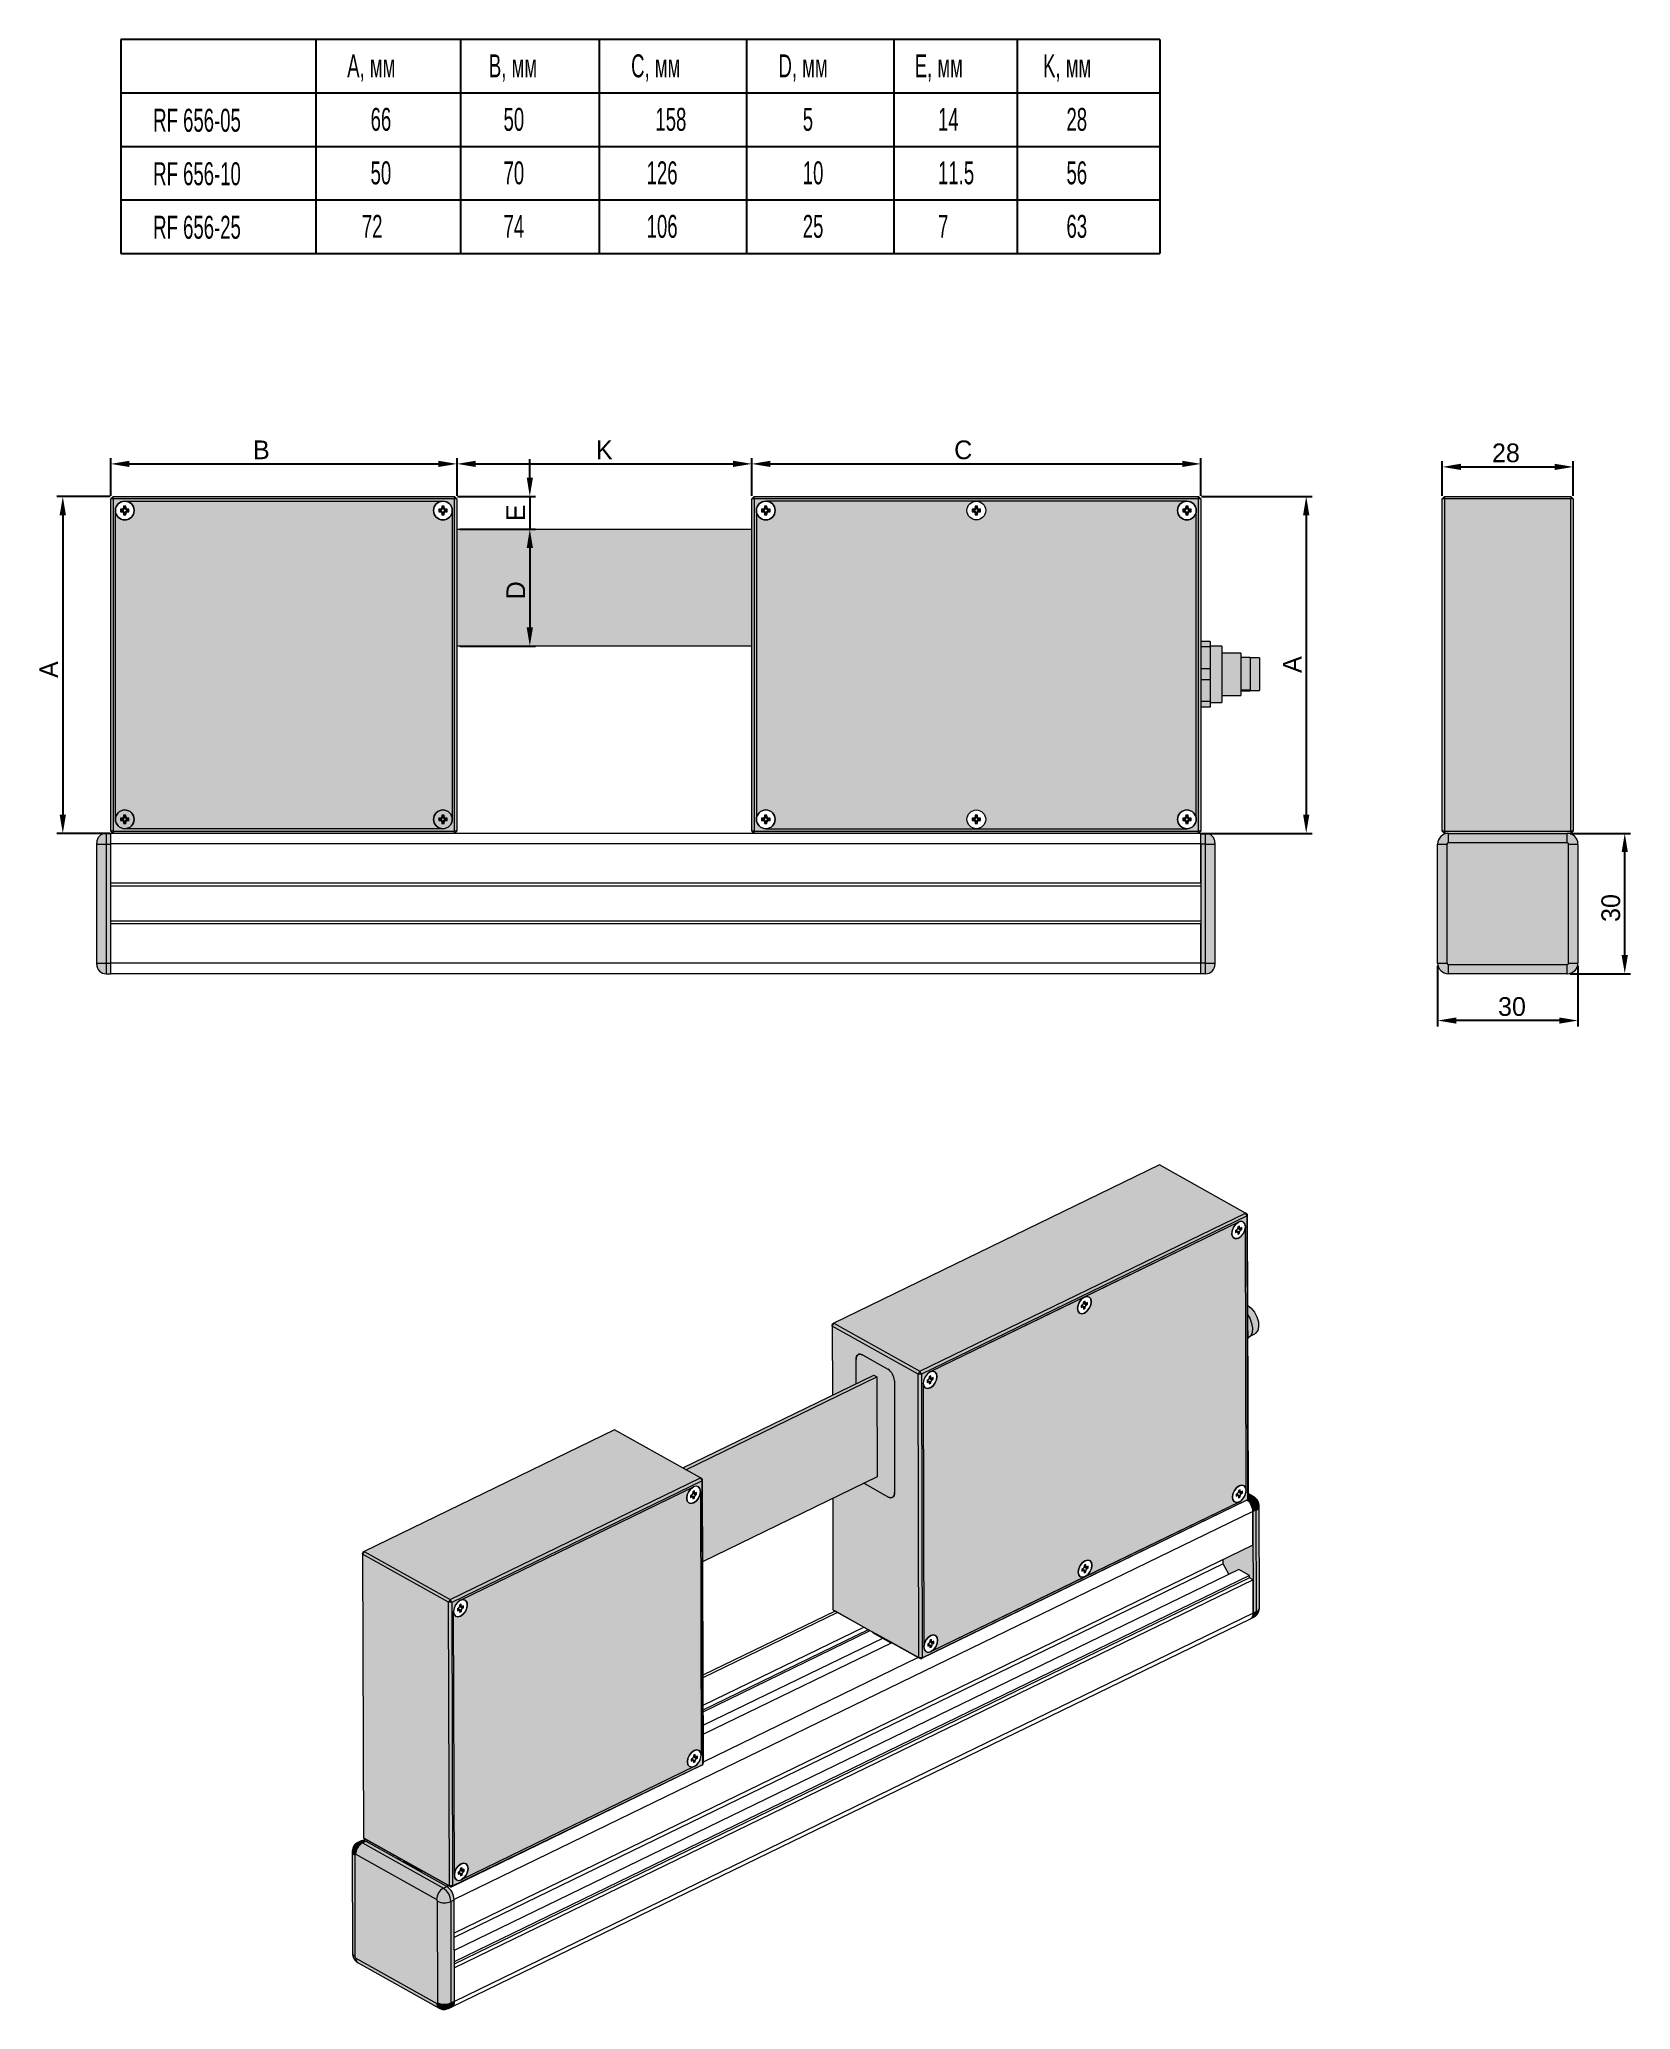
# Model space of a CAD drawing. Header units: millimetres. Extents: x 2 to 342, y -43 to 378.
import ezdxf

# ---------------------------------------------------------------- set-up
doc = ezdxf.new("R2010")
doc.units = ezdxf.units.MM
doc.header["$PDSIZE"] = -1
doc.layers.add('СЛОЙ0', color=7, linetype='Continuous')
doc.styles.add('SLDTEXTSTYLE0', font='TXT', dxfattribs={"width": 0.605})
doc.styles.add('SLDTEXTSTYLE1', font='TXT', dxfattribs={"width": 0.605})
doc.dimstyles.new('ISO-25', dxfattribs={"dimtxt": 2.5, "dimasz": 2.5, "dimexe": 1.25, "dimexo": 0.625, "dimtad": 1, "dimtxsty": 'Standard', "dimcen": 2.5, "dimadec": 0, "dimazin": 0, "dimtfac": 1, "dimtmove": 0, "dimatfit": 3, "dimfxl": 0, "dimarcsym": 0})

msp = doc.modelspace()

# ---------------------------------------------------------------- texts
at = {"layer": 'СЛОЙ0', "color": 0, "char_height": 4.9, "attachment_point": 1}
for s, insert, style in [('A, мм', (67.772, 375.131), 'SLDTEXTSTYLE0'), ('B, мм', (98.054, 375.131), 'SLDTEXTSTYLE0'), ('С, мм', (128.456, 375.131), 'SLDTEXTSTYLE0'), ('D, мм', (159.95, 375.131), 'SLDTEXTSTYLE0'), ('E, мм', (189.053, 375.131), 'SLDTEXTSTYLE0'), ('K, мм', (216.495, 375.131), 'SLDTEXTSTYLE0'), ('66', (72.774, 363.698), 'SLDTEXTSTYLE1'), ('50', (101.185, 363.698), 'SLDTEXTSTYLE1'), ('158', (133.642, 363.698), 'SLDTEXTSTYLE1'), ('5', (165.135, 363.698), 'SLDTEXTSTYLE1'), ('14', (194.055, 363.698), 'SLDTEXTSTYLE1'), ('28', (221.497, 363.698), 'SLDTEXTSTYLE1'), ('RF 656-10', (26.311, 352.071), 'SLDTEXTSTYLE1'), ('50', (72.774, 352.264), 'SLDTEXTSTYLE1'), ('70', (101.185, 352.264), 'SLDTEXTSTYLE1'), ('126', (131.77, 352.264), 'SLDTEXTSTYLE1'), ('10', (165.135, 352.264), 'SLDTEXTSTYLE1'), ('11.5', (194.055, 352.264), 'SLDTEXTSTYLE1'), ('56', (221.497, 352.264), 'SLDTEXTSTYLE1'), ('RF 656-25', (26.311, 340.638), 'SLDTEXTSTYLE1'), ('72', (70.903, 340.83), 'SLDTEXTSTYLE1'), ('74', (101.185, 340.83), 'SLDTEXTSTYLE1'), ('106', (131.77, 340.83), 'SLDTEXTSTYLE1'), ('25', (165.135, 340.83), 'SLDTEXTSTYLE1'), ('7', (194.055, 340.83), 'SLDTEXTSTYLE1'), ('63', (221.497, 340.83), 'SLDTEXTSTYLE1')]:
    msp.add_mtext(s, dxfattribs=dict(at, insert=insert, style=style))
at = {"layer": 'СЛОЙ0', "insert": (26.311, 363.505), "char_height": 4.9, "attachment_point": 1, "style": 'SLDTEXTSTYLE1'}
msp.add_mtext('RF 656-05', dxfattribs=at)

# ---------------------------------------------------------------- blocks, each defined once
blk = doc.blocks.new('_D')
at = {"layer": 'Defpoints', "color": 0, "transparency": 16777216}
for p in [(17.74, 280.66), (6.99, 208.66), (17.74, 208.66)]:
    blk.add_point(p, dxfattribs=at)
at = {"layer": 'СЛОЙ0', "color": 0, "lineweight": -2, "transparency": 16777216}
for p, q in [((17.11, 280.66), (5.74, 280.66)), ((6.99, 276.66), (6.99, 212.66)), ((17.11, 208.66), (5.74, 208.66))]:
    blk.add_line(p, q, dxfattribs=at)
at = {"layer": 'СЛОЙ0', "color": 0, "transparency": 16777216}
for points in [[(6.32, 276.66), (7.66, 276.66), (6.99, 280.66)], [(6.32, 212.66), (7.66, 212.66), (6.99, 208.66)]]:
    blk.add_solid(points, dxfattribs=at)
at = {"layer": 'СЛОЙ0', "color": 0, "transparency": 16777216, "insert": (1.99, 243.66), "char_height": 4, "attachment_point": 2, "rotation": 90}
blk.add_mtext('A', dxfattribs=at)
blk = doc.blocks.new('_D_1')
at = {"layer": 'Defpoints', "color": 0, "transparency": 16777216}
for p in [(91.24, 287.62), (17.24, 280.16), (91.24, 280.16)]:
    blk.add_point(p, dxfattribs=at)
at = {"layer": 'СЛОЙ0', "color": 0, "lineweight": -2, "transparency": 16777216}
for p, q in [((17.24, 280.78), (17.24, 288.87)), ((21.24, 287.62), (87.24, 287.62)), ((91.24, 280.78), (91.24, 288.87))]:
    blk.add_line(p, q, dxfattribs=at)
at = {"layer": 'СЛОЙ0', "color": 0, "transparency": 16777216}
for points in [[(21.24, 288.29), (21.24, 286.95), (17.24, 287.62)], [(87.24, 288.29), (87.24, 286.95), (91.24, 287.62)]]:
    blk.add_solid(points, dxfattribs=at)
at = {"layer": 'СЛОЙ0', "color": 0, "transparency": 16777216, "insert": (49.43, 292.62), "char_height": 4, "attachment_point": 2}
blk.add_mtext('B', dxfattribs=at)
blk = doc.blocks.new('_D_2')
at = {"layer": 'Defpoints', "color": 0, "transparency": 16777216}
for p in [(154.24, 287.62), (91.24, 280.16), (154.24, 280.16)]:
    blk.add_point(p, dxfattribs=at)
at = {"layer": 'СЛОЙ0', "color": 0, "lineweight": -2, "transparency": 16777216}
for p, q in [((91.24, 280.78), (91.24, 288.87)), ((95.24, 287.62), (150.24, 287.62)), ((154.24, 280.78), (154.24, 288.87))]:
    blk.add_line(p, q, dxfattribs=at)
at = {"layer": 'СЛОЙ0', "color": 0, "transparency": 16777216}
for points in [[(95.24, 288.29), (95.24, 286.95), (91.24, 287.62)], [(150.24, 288.29), (150.24, 286.95), (154.24, 287.62)]]:
    blk.add_solid(points, dxfattribs=at)
at = {"layer": 'СЛОЙ0', "color": 0, "transparency": 16777216, "insert": (122.71, 292.62), "char_height": 4, "attachment_point": 2}
blk.add_mtext('K', dxfattribs=at)
blk = doc.blocks.new('_D_3')
at = {"layer": 'Defpoints', "color": 0, "transparency": 16777216}
for p in [(250.24, 287.62), (154.24, 280.16), (250.24, 280.16)]:
    blk.add_point(p, dxfattribs=at)
at = {"layer": 'СЛОЙ0', "color": 0, "lineweight": -2, "transparency": 16777216}
for p, q in [((154.24, 280.78), (154.24, 288.87)), ((158.24, 287.62), (246.24, 287.62)), ((250.24, 280.78), (250.24, 288.87))]:
    blk.add_line(p, q, dxfattribs=at)
at = {"layer": 'СЛОЙ0', "color": 0, "transparency": 16777216}
for points in [[(158.24, 288.29), (158.24, 286.95), (154.24, 287.62)], [(246.24, 288.29), (246.24, 286.95), (250.24, 287.62)]]:
    blk.add_solid(points, dxfattribs=at)
at = {"layer": 'СЛОЙ0', "color": 0, "transparency": 16777216, "insert": (199.42, 292.62), "char_height": 4, "attachment_point": 2}
blk.add_mtext('C', dxfattribs=at)
blk = doc.blocks.new('_D_4')
at = {"layer": 'Defpoints', "color": 0, "transparency": 16777216}
for p in [(249.74, 280.66), (249.74, 208.66), (272.74, 208.66)]:
    blk.add_point(p, dxfattribs=at)
at = {"layer": 'СЛОЙ0', "color": 0, "lineweight": -2, "transparency": 16777216}
for p, q in [((250.36, 280.66), (273.99, 280.66)), ((272.74, 276.66), (272.74, 212.66)), ((250.36, 208.66), (273.99, 208.66))]:
    blk.add_line(p, q, dxfattribs=at)
at = {"layer": 'СЛОЙ0', "color": 0, "transparency": 16777216}
for points in [[(272.07, 276.66), (273.4, 276.66), (272.74, 280.66)], [(272.07, 212.66), (273.4, 212.66), (272.74, 208.66)]]:
    blk.add_solid(points, dxfattribs=at)
at = {"layer": 'СЛОЙ0', "color": 0, "transparency": 16777216, "insert": (267.74, 244.73), "char_height": 4, "attachment_point": 2, "rotation": 90}
blk.add_mtext('A', dxfattribs=at)
blk = doc.blocks.new('_D_5')
at = {"layer": 'Defpoints', "color": 0, "transparency": 16777216}
for p in [(90.74, 280.66), (91.24, 273.66), (106.8, 273.66)]:
    blk.add_point(p, dxfattribs=at)
at = {"layer": 'СЛОЙ0', "color": 0, "lineweight": -2, "transparency": 16777216}
for p, q in [((106.8, 284.66), (106.8, 288.66)), ((91.36, 280.66), (108.05, 280.66)), ((106.8, 280.66), (106.8, 273.66)), ((91.86, 273.66), (108.05, 273.66)), ((106.8, 269.66), (106.8, 265.66))]:
    blk.add_line(p, q, dxfattribs=at)
at = {"layer": 'СЛОЙ0', "color": 0, "transparency": 16777216}
for points in [[(106.14, 284.66), (107.47, 284.66), (106.8, 280.66)], [(106.14, 269.66), (107.47, 269.66), (106.8, 273.66)]]:
    blk.add_solid(points, dxfattribs=at)
at = {"layer": 'СЛОЙ0', "color": 0, "transparency": 16777216, "insert": (101.8, 277.16), "char_height": 4, "attachment_point": 2, "rotation": 90}
blk.add_mtext('E', dxfattribs=at)
blk = doc.blocks.new('_D_6')
at = {"layer": 'Defpoints', "color": 0, "transparency": 16777216}
for p in [(91.24, 273.66), (91.24, 248.66), (106.8, 248.66)]:
    blk.add_point(p, dxfattribs=at)
at = {"layer": 'СЛОЙ0', "color": 0, "lineweight": -2, "transparency": 16777216}
for p, q in [((91.86, 273.66), (108.05, 273.66)), ((106.8, 269.66), (106.8, 252.66)), ((91.86, 248.66), (108.05, 248.66))]:
    blk.add_line(p, q, dxfattribs=at)
at = {"layer": 'СЛОЙ0', "color": 0, "transparency": 16777216}
for points in [[(106.14, 269.66), (107.47, 269.66), (106.8, 273.66)], [(106.14, 252.66), (107.47, 252.66), (106.8, 248.66)]]:
    blk.add_solid(points, dxfattribs=at)
at = {"layer": 'СЛОЙ0', "color": 0, "transparency": 16777216, "insert": (101.8, 260.61), "char_height": 4, "attachment_point": 2, "rotation": 90}
blk.add_mtext('D', dxfattribs=at)
blk = doc.blocks.new('_D_7')
at = {"layer": 'Defpoints', "color": 0, "transparency": 16777216}
for p in [(329.82, 286.98), (301.82, 280.16), (329.82, 280.16)]:
    blk.add_point(p, dxfattribs=at)
at = {"layer": 'СЛОЙ0', "color": 0, "lineweight": -2, "transparency": 16777216}
for p, q in [((301.82, 280.78), (301.82, 288.23)), ((305.82, 286.98), (325.82, 286.98)), ((329.82, 280.78), (329.82, 288.23))]:
    blk.add_line(p, q, dxfattribs=at)
at = {"layer": 'СЛОЙ0', "color": 0, "transparency": 16777216}
for points in [[(305.82, 287.65), (305.82, 286.31), (301.82, 286.98)], [(325.82, 287.65), (325.82, 286.31), (329.82, 286.98)]]:
    blk.add_solid(points, dxfattribs=at)
at = {"layer": 'СЛОЙ0', "color": 0, "transparency": 16777216, "insert": (315.42, 291.98), "char_height": 4, "attachment_point": 2}
blk.add_mtext('28', dxfattribs=at)
blk = doc.blocks.new('_D_8')
at = {"layer": 'Defpoints', "color": 0, "transparency": 16777216}
for p in [(328.52, 208.66), (340.82, 208.66), (328.52, 178.66)]:
    blk.add_point(p, dxfattribs=at)
at = {"layer": 'СЛОЙ0', "color": 0, "lineweight": -2, "transparency": 16777216}
for p, q in [((329.14, 208.66), (342.07, 208.66)), ((340.82, 182.66), (340.82, 204.66)), ((329.14, 178.66), (342.07, 178.66))]:
    blk.add_line(p, q, dxfattribs=at)
at = {"layer": 'СЛОЙ0', "color": 0, "transparency": 16777216}
for points in [[(340.15, 204.66), (341.48, 204.66), (340.82, 208.66)], [(340.15, 182.66), (341.48, 182.66), (340.82, 178.66)]]:
    blk.add_solid(points, dxfattribs=at)
at = {"layer": 'СЛОЙ0', "color": 0, "transparency": 16777216, "insert": (335.82, 192.71), "char_height": 4, "attachment_point": 2, "rotation": 90}
blk.add_mtext('30', dxfattribs=at)
blk = doc.blocks.new('_D_9')
at = {"layer": 'Defpoints', "color": 0, "transparency": 16777216}
for p in [(300.82, 180.96), (330.82, 180.96), (300.82, 168.66)]:
    blk.add_point(p, dxfattribs=at)
at = {"layer": 'СЛОЙ0', "color": 0, "lineweight": -2, "transparency": 16777216}
for p, q in [((300.82, 180.33), (300.82, 167.41)), ((330.82, 180.33), (330.82, 167.41)), ((326.82, 168.66), (304.82, 168.66))]:
    blk.add_line(p, q, dxfattribs=at)
at = {"layer": 'СЛОЙ0', "color": 0, "transparency": 16777216}
for points in [[(304.82, 169.32), (304.82, 167.99), (300.82, 168.66)], [(326.82, 169.32), (326.82, 167.99), (330.82, 168.66)]]:
    blk.add_solid(points, dxfattribs=at)
at = {"layer": 'СЛОЙ0', "color": 0, "transparency": 16777216, "insert": (316.71, 173.66), "char_height": 4, "attachment_point": 2}
blk.add_mtext('30', dxfattribs=at)

# ---------------------------------------------------------------- dimensions: what is measured, and where the dimension line sits
at = {"layer": 'СЛОЙ0'}
dim = msp.add_linear_dim(base=(91.236, 287.621), p1=(17.236, 280.157), p2=(91.236, 280.157), text='B', dimstyle='ISO-25', override={"dimtxt": 4, "dimasz": 4, "dimgap": 1}, dxfattribs=at)
dim.commit()
dim.dimension.update_dxf_attribs({"geometry": '_D_1', "text_midpoint": (49.429, 287.621), "dimtype": 160})
for base, p1, p2, angle, text, picture, middle in [((154.236, 287.621), (91.236, 280.157), (154.236, 280.157), 0, 'K', '_D_2', (122.709, 287.621)), ((250.236, 287.621), (154.236, 280.157), (250.236, 280.157), 0, 'C', '_D_3', (199.419, 287.621)), ((106.802, 273.657), (90.736, 280.657), (91.236, 273.657), 90, 'E', '_D_5', (106.802, 277.157)), ((6.989, 208.657), (17.736, 280.657), (17.736, 208.657), 90, 'A', '_D', (6.989, 243.661)), ((272.736, 208.657), (249.736, 280.657), (249.736, 208.657), 90, 'A', '_D_4', (272.736, 244.732)), ((106.802, 248.657), (91.236, 273.657), (91.236, 248.657), 90, 'D', '_D_6', (106.802, 260.613))]:
    dim = msp.add_linear_dim(base=base, p1=p1, p2=p2, angle=angle, text=text, dimstyle='ISO-25', override={"dimtxt": 4, "dimasz": 4, "dimgap": 1}, dxfattribs=at)
    dim.commit()
    dim.dimension.update_dxf_attribs({"geometry": picture, "text_midpoint": middle, "dimtype": 160})
for base, p1, p2, picture, middle in [((329.815, 286.979), (301.815, 280.157), (329.815, 280.157), '_D_7', (315.424, 286.979)), ((300.815, 168.657), (330.815, 180.957), (300.815, 180.957), '_D_9', (316.713, 168.657))]:
    dim = msp.add_linear_dim(base=base, p1=p1, p2=p2, dimstyle='ISO-25', override={"dimtxt": 4, "dimasz": 4, "dimgap": 1}, dxfattribs=at)
    dim.commit()
    dim.dimension.update_dxf_attribs({"geometry": picture, "text_midpoint": middle, "dimtype": 160})
dim = msp.add_linear_dim(base=(340.815, 208.657), p1=(328.515, 178.657), p2=(328.515, 208.657), angle=90, dimstyle='ISO-25', override={"dimtxt": 4, "dimasz": 4, "dimgap": 1}, dxfattribs=at)
dim.commit()
dim.dimension.update_dxf_attribs({"geometry": '_D_8', "text_midpoint": (340.815, 192.707), "dimtype": 160})

# ---------------------------------------------------------------- hatches: boundary and pattern name
h = msp.add_hatch(color=254)
h.dxf.hatch_style = 1
h.paths.add_polyline_path([(90.736, 280.657), (17.736, 280.657), (17.736, 280.157), (90.736, 280.157)])
h.paths.add_polyline_path([(17.736, 280.157), (17.236, 280.157), (17.236, 209.157), (17.736, 209.157)])
h.paths.add_polyline_path([(90.736, 209.157), (17.736, 209.157), (17.736, 208.657), (90.736, 208.657)])
h.paths.add_polyline_path([(91.236, 280.157), (90.736, 280.157), (90.736, 209.157), (91.236, 209.157)])
h = msp.add_hatch(color=254)
h.dxf.hatch_style = 1
h.paths.add_polyline_path([(90.736, 280.157), (17.736, 280.157), (17.736, 209.157), (90.736, 209.157)])
h.paths.add_polyline_path([(88.236, 279.657, -0.4142136), (90.236, 277.657), (90.236, 211.657, -0.4142136), (88.236, 209.657), (20.236, 209.657, -0.4142136), (18.236, 211.657), (18.236, 277.657, -0.4142136), (20.236, 279.657)], flags=16)
h.paths.add_polyline_path([(88.236, 279.657, -0.4142136), (90.236, 277.657, -2.4142136)], flags=0)
h.paths.add_polyline_path([(87.336, 277.907), (87.686, 277.907, 0.4142136), (87.986, 278.207), (87.986, 278.557), (88.486, 278.557), (88.486, 278.207, 0.4142136), (88.786, 277.907), (89.136, 277.907), (89.136, 277.407), (88.786, 277.407, 0.4142136), (88.486, 277.107), (88.486, 276.757), (87.986, 276.757), (87.986, 277.107, 0.4142136), (87.686, 277.407), (87.336, 277.407)], flags=0)
h.paths.add_polyline_path([(87.527, 277.716), (87.686, 277.716, 0.4142136), (88.177, 278.207), (88.177, 278.366), (88.294, 278.366), (88.294, 278.207, 0.4142136), (88.786, 277.716), (88.944, 277.716), (88.944, 277.599), (88.786, 277.599, 0.4142136), (88.294, 277.107), (88.294, 276.949), (88.177, 276.949), (88.177, 277.107, 0.4142136), (87.686, 277.599), (87.527, 277.599)], flags=0)
h.paths.add_polyline_path([(22.236, 277.657, -1), (18.236, 277.657, -1)], flags=0)
h.paths.add_polyline_path([(21.136, 277.907), (21.136, 277.407), (20.786, 277.407, 0.4142136), (20.486, 277.107), (20.486, 276.757), (19.986, 276.757), (19.986, 277.107, 0.4142136), (19.686, 277.407), (19.336, 277.407), (19.336, 277.907), (19.686, 277.907, 0.4142136), (19.986, 278.207), (19.986, 278.557), (20.486, 278.557), (20.486, 278.207, 0.4142136), (20.786, 277.907)], flags=0)
h.paths.add_polyline_path([(20.944, 277.716), (20.944, 277.599), (20.786, 277.599, 0.4142136), (20.294, 277.107), (20.294, 276.949), (20.177, 276.949), (20.177, 277.107, 0.4142136), (19.686, 277.599), (19.527, 277.599), (19.527, 277.716), (19.686, 277.716, 0.4142136), (20.177, 278.207), (20.177, 278.366), (20.294, 278.366), (20.294, 278.207, 0.4142136), (20.786, 277.716)], flags=0)
h.paths.add_polyline_path([(90.236, 211.657, -1), (86.236, 211.657, -1)], flags=16)
h.paths.add_polyline_path([(87.986, 212.557), (88.486, 212.557), (88.486, 212.207, 0.4142136), (88.786, 211.907), (89.136, 211.907), (89.136, 211.407), (88.786, 211.407, 0.4142136), (88.486, 211.107), (88.486, 210.757), (87.986, 210.757), (87.986, 211.107, 0.4142136), (87.686, 211.407), (87.336, 211.407), (87.336, 211.907), (87.686, 211.907, 0.4142136), (87.986, 212.207)], flags=0)
h.paths.add_polyline_path([(88.177, 212.366), (88.294, 212.366), (88.294, 212.207, 0.4142136), (88.786, 211.716), (88.944, 211.716), (88.944, 211.599), (88.786, 211.599, 0.4142136), (88.294, 211.107), (88.294, 210.949), (88.177, 210.949), (88.177, 211.107, 0.4142136), (87.686, 211.599), (87.527, 211.599), (87.527, 211.716), (87.686, 211.716, 0.4142136), (88.177, 212.207)], flags=0)
h.paths.add_polyline_path([(20.236, 209.657, -0.4142136), (18.236, 211.657, -2.4142136)], flags=16)
h.paths.add_polyline_path([(20.486, 212.557), (20.486, 212.207, 0.4142136), (20.786, 211.907), (21.136, 211.907), (21.136, 211.407), (20.786, 211.407, 0.4142136), (20.486, 211.107), (20.486, 210.757), (19.986, 210.757), (19.986, 211.107, 0.4142136), (19.686, 211.407), (19.336, 211.407), (19.336, 211.907), (19.686, 211.907, 0.4142136), (19.986, 212.207), (19.986, 212.557)], flags=0)
h.paths.add_polyline_path([(20.294, 212.366), (20.294, 212.207, 0.4142136), (20.786, 211.716), (20.944, 211.716), (20.944, 211.599), (20.786, 211.599, 0.4142136), (20.294, 211.107), (20.294, 210.949), (20.177, 210.949), (20.177, 211.107, 0.4142136), (19.686, 211.599), (19.527, 211.599), (19.527, 211.716), (19.686, 211.716, 0.4142136), (20.177, 212.207), (20.177, 212.366)], flags=0)
h = msp.add_hatch(color=254)
h.dxf.hatch_style = 1
h.paths.add_polyline_path([(90.236, 277.657, -2.4142136), (88.236, 279.657), (20.236, 279.657, -0.4142136), (22.236, 277.657, -1), (18.236, 277.657), (18.236, 211.657, -2.4142136), (20.236, 209.657), (88.236, 209.657, -0.4142136), (86.236, 211.657, -1), (90.236, 211.657)])
h = msp.add_hatch(color=254)
h.dxf.hatch_style = 1
h.paths.add_polyline_path([(249.736, 280.157), (154.736, 280.157), (154.736, 209.157), (249.736, 209.157)])
h.paths.add_polyline_path([(247.236, 279.657, -0.4142136), (249.236, 277.657), (249.236, 211.657, -0.4142136), (247.236, 209.657), (157.236, 209.657, -0.4142136), (155.236, 211.657), (155.236, 277.657, -0.4142136), (157.236, 279.657)], flags=16)
h.paths.add_polyline_path([(202.236, 279.657), (247.236, 279.657, -0.4142136), (249.236, 277.657, -2.4142136), (247.236, 279.657), (202.236, 279.657, -0.4142136), (204.236, 277.657, -1), (200.236, 277.657, -0.4142136), (202.236, 279.657), (157.236, 279.657, -2.4142136), (155.236, 277.657, -0.4142136), (157.236, 279.657)], flags=0)
h.paths.add_polyline_path([(201.336, 277.907), (201.686, 277.907, 0.4142136), (201.986, 278.207), (201.986, 278.557), (202.486, 278.557), (202.486, 278.207, 0.4142136), (202.786, 277.907), (203.136, 277.907), (203.136, 277.407), (202.786, 277.407, 0.4142136), (202.486, 277.107), (202.486, 276.757), (201.986, 276.757), (201.986, 277.107, 0.4142136), (201.686, 277.407), (201.336, 277.407)], flags=0)
h.paths.add_polyline_path([(201.527, 277.716), (201.686, 277.716, 0.4142136), (202.177, 278.207), (202.177, 278.366), (202.294, 278.366), (202.294, 278.207, 0.4142136), (202.786, 277.716), (202.944, 277.716), (202.944, 277.599), (202.786, 277.599, 0.4142136), (202.294, 277.107), (202.294, 276.949), (202.177, 276.949), (202.177, 277.107, 0.4142136), (201.686, 277.599), (201.527, 277.599)], flags=0)
h.paths.add_polyline_path([(158.136, 277.907), (158.136, 277.407), (157.786, 277.407, 0.4142136), (157.486, 277.107), (157.486, 276.757), (156.986, 276.757), (156.986, 277.107, 0.4142136), (156.686, 277.407), (156.336, 277.407), (156.336, 277.907), (156.686, 277.907, 0.4142136), (156.986, 278.207), (156.986, 278.557), (157.486, 278.557), (157.486, 278.207, 0.4142136), (157.786, 277.907)], flags=0)
h.paths.add_polyline_path([(157.944, 277.716), (157.944, 277.599), (157.786, 277.599, 0.4142136), (157.294, 277.107), (157.294, 276.949), (157.177, 276.949), (157.177, 277.107, 0.4142136), (156.686, 277.599), (156.527, 277.599), (156.527, 277.716), (156.686, 277.716, 0.4142136), (157.177, 278.207), (157.177, 278.366), (157.294, 278.366), (157.294, 278.207, 0.4142136), (157.786, 277.716)], flags=0)
h.paths.add_polyline_path([(246.336, 277.907), (246.686, 277.907, 0.4142136), (246.986, 278.207), (246.986, 278.557), (247.486, 278.557), (247.486, 278.207, 0.4142136), (247.786, 277.907), (248.136, 277.907), (248.136, 277.407), (247.786, 277.407, 0.4142136), (247.486, 277.107), (247.486, 276.757), (246.986, 276.757), (246.986, 277.107, 0.4142136), (246.686, 277.407), (246.336, 277.407)], flags=0)
h.paths.add_polyline_path([(246.527, 277.716), (246.686, 277.716, 0.4142136), (247.177, 278.207), (247.177, 278.366), (247.294, 278.366), (247.294, 278.207, 0.4142136), (247.786, 277.716), (247.944, 277.716), (247.944, 277.599), (247.786, 277.599, 0.4142136), (247.294, 277.107), (247.294, 276.949), (247.177, 276.949), (247.177, 277.107, 0.4142136), (246.686, 277.599), (246.527, 277.599)], flags=0)
h.paths.add_polyline_path([(204.236, 211.657, -0.4142136), (202.236, 209.657), (247.236, 209.657, -0.4142136), (245.236, 211.657, -1), (249.236, 211.657, -0.4142136), (247.236, 209.657), (202.236, 209.657), (157.236, 209.657, -0.4142136), (155.236, 211.657, -2.4142136), (157.236, 209.657), (202.236, 209.657, -0.4142136), (200.236, 211.657, -1)], flags=0)
h.paths.add_polyline_path([(201.986, 212.557), (202.486, 212.557), (202.486, 212.207, 0.4142136), (202.786, 211.907), (203.136, 211.907), (203.136, 211.407), (202.786, 211.407, 0.4142136), (202.486, 211.107), (202.486, 210.757), (201.986, 210.757), (201.986, 211.107, 0.4142136), (201.686, 211.407), (201.336, 211.407), (201.336, 211.907), (201.686, 211.907, 0.4142136), (201.986, 212.207)], flags=0)
h.paths.add_polyline_path([(202.177, 212.366), (202.294, 212.366), (202.294, 212.207, 0.4142136), (202.786, 211.716), (202.944, 211.716), (202.944, 211.599), (202.786, 211.599, 0.4142136), (202.294, 211.107), (202.294, 210.949), (202.177, 210.949), (202.177, 211.107, 0.4142136), (201.686, 211.599), (201.527, 211.599), (201.527, 211.716), (201.686, 211.716, 0.4142136), (202.177, 212.207)], flags=0)
h.paths.add_polyline_path([(157.486, 212.557), (157.486, 212.207, 0.4142136), (157.786, 211.907), (158.136, 211.907), (158.136, 211.407), (157.786, 211.407, 0.4142136), (157.486, 211.107), (157.486, 210.757), (156.986, 210.757), (156.986, 211.107, 0.4142136), (156.686, 211.407), (156.336, 211.407), (156.336, 211.907), (156.686, 211.907, 0.4142136), (156.986, 212.207), (156.986, 212.557)], flags=0)
h.paths.add_polyline_path([(157.294, 212.366), (157.294, 212.207, 0.4142136), (157.786, 211.716), (157.944, 211.716), (157.944, 211.599), (157.786, 211.599, 0.4142136), (157.294, 211.107), (157.294, 210.949), (157.177, 210.949), (157.177, 211.107, 0.4142136), (156.686, 211.599), (156.527, 211.599), (156.527, 211.716), (156.686, 211.716, 0.4142136), (157.177, 212.207), (157.177, 212.366)], flags=0)
h.paths.add_polyline_path([(246.986, 212.557), (247.486, 212.557), (247.486, 212.207, 0.4142136), (247.786, 211.907), (248.136, 211.907), (248.136, 211.407), (247.786, 211.407, 0.4142136), (247.486, 211.107), (247.486, 210.757), (246.986, 210.757), (246.986, 211.107, 0.4142136), (246.686, 211.407), (246.336, 211.407), (246.336, 211.907), (246.686, 211.907, 0.4142136), (246.986, 212.207)], flags=0)
h.paths.add_polyline_path([(247.177, 212.366), (247.294, 212.366), (247.294, 212.207, 0.4142136), (247.786, 211.716), (247.944, 211.716), (247.944, 211.599), (247.786, 211.599, 0.4142136), (247.294, 211.107), (247.294, 210.949), (247.177, 210.949), (247.177, 211.107, 0.4142136), (246.686, 211.599), (246.527, 211.599), (246.527, 211.716), (246.686, 211.716, 0.4142136), (247.177, 212.207)], flags=0)
h.paths.add_polyline_path([(249.736, 280.657), (154.736, 280.657), (154.736, 280.157), (249.736, 280.157)])
h.paths.add_polyline_path([(154.736, 280.157), (154.236, 280.157), (154.236, 209.157), (154.736, 209.157)])
h.paths.add_polyline_path([(249.736, 209.157), (154.736, 209.157), (154.736, 208.657), (249.736, 208.657)])
h.paths.add_polyline_path([(250.236, 280.157), (249.736, 280.157), (249.736, 209.157), (250.236, 209.157)])
h = msp.add_hatch(color=254)
h.dxf.hatch_style = 1
h.paths.add_polyline_path([(249.236, 277.657, -2.4142136), (247.236, 279.657), (202.236, 279.657, -0.4142136), (204.236, 277.657, -1), (200.236, 277.657, -0.4142136), (202.236, 279.657), (157.236, 279.657, -2.4142136), (155.236, 277.657), (155.236, 211.657, -2.4142136), (157.236, 209.657), (202.236, 209.657, -0.4142136), (200.236, 211.657, -1), (204.236, 211.657, -0.4142136), (202.236, 209.657), (247.236, 209.657, -0.4142136), (245.236, 211.657, -1), (249.236, 211.657)])
h = msp.add_hatch(color=254)
h.dxf.hatch_style = 1
h.paths.add_polyline_path([(329.315, 280.157), (302.315, 280.157), (302.315, 209.157), (329.315, 209.157)])
h.paths.add_polyline_path([(329.315, 280.657), (302.315, 280.657), (302.315, 280.157), (329.315, 280.157)])
h.paths.add_polyline_path([(302.315, 280.157), (301.815, 280.157), (301.815, 209.157), (302.315, 209.157)])
h.paths.add_polyline_path([(329.815, 280.157), (329.315, 280.157), (329.315, 209.157), (329.815, 209.157)])
h.paths.add_polyline_path([(329.315, 209.157), (302.315, 209.157), (302.315, 208.657), (303.115, 208.657), (328.515, 208.657), (329.315, 208.657)])
h = msp.add_hatch(color=1)
h.dxf.hatch_style = 1
h.paths.add_polyline_path([(154.236, 248.657), (154.236, 273.657), (91.236, 273.657), (91.236, 248.657)])
h.paths.add_polyline_path([(106.802, 258.28), (106.802, 262.947), (100.802, 262.947), (100.802, 258.28)], flags=24)
at = {"true_color": 0xe6e6e6}
h = msp.add_hatch(color=254, dxfattribs=at)
h.dxf.hatch_style = 1
h.paths.add_polyline_path([(252.236, 248.489), (250.236, 248.489), (250.236, 243.825), (252.236, 243.825)])
h.paths.add_polyline_path([(252.236, 249.657), (250.236, 249.657), (250.236, 248.489), (252.236, 248.489)])
h.paths.add_polyline_path([(252.236, 243.825), (250.236, 243.825), (250.236, 241.489), (252.236, 241.489)])
h.paths.add_polyline_path([(252.236, 241.489), (250.236, 241.489), (250.236, 236.825), (252.236, 236.825)])
h.paths.add_polyline_path([(252.236, 236.825), (250.236, 236.825), (250.236, 235.657), (252.236, 235.657)])
h.paths.add_polyline_path([(254.736, 248.657), (252.236, 248.657), (252.236, 248.489), (252.236, 243.825), (252.236, 241.489), (252.236, 236.825), (252.236, 236.657), (254.736, 236.657)])
h.paths.add_polyline_path([(258.736, 247.157), (254.736, 247.157), (254.736, 238.157), (258.736, 238.157)])
h.paths.add_polyline_path([(260.736, 246.231), (258.736, 246.231), (258.736, 239.247), (260.736, 239.247)])
h.paths.add_polyline_path([(262.736, 246.157), (260.736, 246.157), (260.736, 239.157), (262.736, 239.157)])
h = msp.add_hatch(color=252)
h.dxf.hatch_style = 1
h.paths.add_polyline_path([(251.236, 206.357), (250.236, 206.357), (250.236, 198.007), (250.236, 180.957), (251.236, 180.957)])
h.paths.add_polyline_path([(253.236, 206.357), (251.236, 206.357), (251.236, 180.957), (253.236, 180.957)])
h.paths.add_polyline_path([(251.236, 208.657), (250.236, 208.657), (250.236, 206.357), (251.236, 206.357)])
h.paths.add_polyline_path([(251.236, 208.657), (251.236, 206.357), (253.236, 206.357), (253.236, 206.657, 0.4142136)])
h.paths.add_polyline_path([(251.236, 180.957), (250.236, 180.957), (250.236, 180.907), (250.236, 178.657), (251.236, 178.657)])
h.paths.add_polyline_path([(253.236, 180.657), (253.236, 180.957), (251.236, 180.957), (251.236, 178.657, 0.4142136)])
h.paths.add_polyline_path([(16.236, 208.657, 0.4142136), (14.236, 206.657), (14.236, 206.357), (16.236, 206.357)])
h.paths.add_polyline_path([(17.236, 208.657), (16.236, 208.657), (16.236, 206.357), (17.236, 206.357), (17.236, 206.407)])
h.paths.add_polyline_path([(17.236, 206.357), (16.236, 206.357), (16.236, 180.957), (17.236, 180.957), (17.236, 189.307)])
h.paths.add_polyline_path([(16.236, 206.357), (14.236, 206.357), (14.236, 180.957), (16.236, 180.957)])
h.paths.add_polyline_path([(16.236, 180.957), (14.236, 180.957), (14.236, 180.657, 0.4142136), (16.236, 178.657)])
h.paths.add_polyline_path([(17.236, 180.957), (16.236, 180.957), (16.236, 178.657), (17.236, 178.657)])
h = msp.add_hatch(color=252)
h.dxf.hatch_style = 1
h.paths.add_polyline_path([(328.815, 206.357, 0.4142136), (328.515, 206.657), (303.115, 206.657, 0.4142136), (302.815, 206.357), (302.815, 180.957, 0.4142136), (303.115, 180.657), (328.515, 180.657, 0.4142136), (328.815, 180.957)])
h.paths.add_polyline_path([(328.515, 208.657), (303.115, 208.657), (303.115, 206.657), (328.515, 206.657)])
h.paths.add_polyline_path([(303.115, 208.657, 0.4142136), (300.815, 206.357), (302.815, 206.357, -0.4142136), (303.115, 206.657)])
h.paths.add_polyline_path([(302.815, 206.357), (300.815, 206.357), (300.815, 180.957), (302.815, 180.957)])
h.paths.add_polyline_path([(303.115, 180.657, -0.4142136), (302.815, 180.957), (300.815, 180.957, 0.4142136), (303.115, 178.657)])
h.paths.add_polyline_path([(328.515, 180.657), (303.115, 180.657), (303.115, 178.657), (328.515, 178.657)])
h.paths.add_polyline_path([(328.565, 178.657), (328.515, 178.657), (328.515, 180.657, 0.4142136), (328.815, 180.957), (330.815, 180.957), (330.815, 180.907, -0.4142136)])
h.paths.add_polyline_path([(330.815, 206.357), (328.815, 206.357), (328.815, 180.957), (330.815, 180.957)])
h.paths.add_polyline_path([(330.815, 206.407), (330.815, 206.357), (328.815, 206.357, 0.4142136), (328.515, 206.657), (328.515, 208.657), (328.565, 208.657, -0.4142136)])
h = msp.add_hatch(color=254)
h.dxf.hatch_style = 1
h.paths.add_polyline_path([(143.285, 70.932), (124.907, 81.198), (71.427, 55.213), (89.804, 44.947)])
h.paths.add_polyline_path([(89.439, 44.342), (71.061, 54.609), (71.226, -6), (89.603, -16.267)])
h.paths.add_polyline_path([(189.807, 93.109), (171.429, 103.375), (171.469, 88.596), (176.56, 91.07), (176.545, 96.48), (176.687, 96.992), (177.027, 97.323), (177.502, 97.376), (177.902, 97.202), (183.348, 94.16, -0.2463273), (184.713, 91.692), (184.779, 67.565), (184.637, 67.054), (184.297, 66.722), (183.822, 66.669), (183.421, 66.843), (178.175, 69.774), (171.529, 66.545), (171.593, 42.766), (189.971, 32.5)])
h.paths.add_polyline_path([(259.77, 127.53), (241.393, 137.796), (171.794, 103.98), (190.172, 93.713)])
h.paths.add_polyline_path([(259.751, 124.601), (259.636, 123.859), (259.517, 123.615), (259.294, 123.116), (259.084, 122.88), (258.781, 122.496), (258.524, 122.349), (258.18, 122.103), (257.929, 122.09), (257.591, 122.004), (257.396, 122.136), (257.253, 122.178), (257.157, 122.298), (256.962, 122.43), (256.893, 122.791), (256.799, 123.038), (256.866, 123.472), (256.884, 123.78), (257.086, 124.233), (257.2, 124.534), (257.534, 124.957), (257.849, 125.386), (225.314, 109.578), (225.875, 109.72), (226.351, 109.581), (226.67, 109.182), (226.783, 108.582), (226.674, 107.875), (226.357, 107.167), (225.883, 106.566), (225.323, 106.163), (224.762, 106.021), (224.285, 106.16), (223.966, 106.559), (223.853, 107.159), (223.963, 107.866), (224.279, 108.574), (224.92, 109.386), (192.346, 93.56), (192.907, 93.702), (193.383, 93.563), (193.703, 93.163), (193.816, 92.564), (193.706, 91.857), (193.39, 91.148), (192.916, 90.547), (192.355, 90.145), (191.794, 90.003), (191.318, 90.142), (190.887, 90.682), (191.038, 34.8), (191.148, 35.507), (191.464, 36.216), (191.938, 36.817), (192.499, 37.219), (193.06, 37.362), (193.536, 37.222), (193.855, 36.823), (193.968, 36.224), (193.859, 35.516), (193.542, 34.808), (192.902, 33.996), (225.475, 49.823), (224.914, 49.68), (224.438, 49.819), (224.119, 50.219), (224.005, 50.818), (224.115, 51.526), (224.431, 52.234), (224.906, 52.835), (225.466, 53.237), (226.027, 53.38), (226.503, 53.241), (226.823, 52.841), (226.936, 52.242), (226.826, 51.534), (226.51, 50.826), (225.869, 50.014), (258.443, 65.841), (257.882, 65.698), (257.405, 65.838), (257.086, 66.237), (256.973, 66.836), (257.083, 67.544), (257.399, 68.252), (257.873, 68.853), (258.434, 69.255), (258.995, 69.398), (259.471, 69.259), (259.902, 68.719)])
h.paths.add_polyline_path([(143.266, 68.003), (143.156, 67.295), (142.84, 66.587), (142.365, 65.986), (141.805, 65.584), (141.244, 65.441), (140.768, 65.58), (140.448, 65.98), (140.335, 66.579), (140.445, 67.287), (140.761, 67.995), (141.402, 68.807), (91.978, 44.793), (92.567, 44.942), (92.726, 44.881), (93.062, 44.783), (93.178, 44.594), (93.381, 44.338), (93.401, 44.048), (93.47, 43.68), (93.377, 43.342), (93.338, 43.09), (93.26, 42.915), (93.218, 42.762), (93.117, 42.595), (93.022, 42.382), (92.88, 42.201), (92.779, 42.034), (92.665, 41.93), (92.548, 41.781), (92.348, 41.638), (92.097, 41.406), (91.753, 41.319), (91.496, 41.216), (91.192, 41.304), (90.981, 41.336), (90.756, 41.618), (90.519, 41.871), (90.67, -13.967), (90.78, -13.259), (91.096, -12.551), (91.57, -11.95), (92.131, -11.548), (92.692, -11.405), (93.168, -11.544), (93.487, -11.944), (93.601, -12.543), (93.491, -13.25), (93.175, -13.959), (92.534, -14.771), (141.958, 9.243), (141.396, 9.101), (140.92, 9.24), (140.601, 9.639), (140.488, 10.239), (140.597, 10.946), (140.914, 11.654), (141.388, 12.255), (141.948, 12.658), (142.509, 12.8), (142.986, 12.661), (143.417, 12.121)])
h = msp.add_hatch(color=254)
h.dxf.hatch_style = 1
h.paths.add_polyline_path([(190.513, 93.097), (189.807, 93.109), (189.971, 32.5), (190.677, 32.488)])
h.paths.add_polyline_path([(171.794, 103.98), (171.429, 103.375), (189.807, 93.109), (190.172, 93.713)])
h.paths.add_polyline_path([(260.111, 126.913), (259.77, 127.53), (190.172, 93.713), (190.513, 93.097)])
h = msp.add_hatch(color=254)
h.dxf.hatch_style = 1
h.paths.add_polyline_path([(260.276, 66.304), (260.111, 126.913), (190.513, 93.097), (190.677, 32.488)])
h.paths.add_polyline_path([(191.543, 33.78), (191.47, 33.801), (191.432, 33.849, -0.2805181), (191.036, 34.786), (191.038, 34.8), (190.885, 91.14, -0.1968086), (191.759, 93.124), (191.786, 93.157), (191.827, 93.187, -0.0560621), (192.346, 93.56), (258.281, 125.596, -0.1473538), (258.828, 125.735), (258.842, 125.739), (258.861, 125.733, -0.1035499), (259.246, 125.621), (259.318, 125.599), (259.357, 125.552, -0.2805181), (259.753, 124.614), (259.751, 124.601), (259.903, 68.26, -0.1968086), (259.03, 66.277), (259.003, 66.243), (258.962, 66.214, -0.0560621), (258.443, 65.841), (192.508, 33.804, -0.1473538), (191.961, 33.666), (191.947, 33.662), (191.928, 33.668, -0.1035499)], flags=16)
h.paths.add_polyline_path([(225.475, 49.823), (224.914, 49.68), (224.438, 49.819), (224.119, 50.219), (224.005, 50.818), (224.115, 51.526), (224.431, 52.234), (224.906, 52.835), (225.466, 53.237), (226.027, 53.38), (226.503, 53.241), (226.823, 52.841), (226.936, 52.242), (226.826, 51.534), (226.51, 50.826), (226.036, 50.225)], flags=0)
h.paths.add_polyline_path([(192.322, 34.654), (192.321, 34.953, 0.6385336), (192.101, 35.103), (191.844, 34.978), (191.843, 35.405), (192.1, 35.529, 0.2799263), (192.319, 35.917), (192.318, 36.204), (192.333, 36.198), (192.684, 36.369), (192.685, 36.07, 0.6385336), (192.905, 35.921), (193.162, 36.046), (193.163, 35.619), (192.907, 35.494, 0.2799263), (192.688, 35.106), (192.688, 34.832)], flags=0)
h.paths.add_polyline_path([(224.812, 50.996), (224.811, 51.423), (225.067, 51.548, 0.2799263), (225.286, 51.935), (225.285, 52.222), (225.301, 52.217), (225.652, 52.387), (225.653, 52.088, 0.6385336), (225.873, 51.939), (226.129, 52.064), (226.131, 51.637), (225.874, 51.512, 0.2799263), (225.655, 51.125), (225.656, 50.851), (225.29, 50.673), (225.289, 50.971, 0.6385336), (225.068, 51.121)], flags=0)
h.paths.add_polyline_path([(225.314, 109.578), (225.875, 109.72), (226.351, 109.581), (226.67, 109.182), (226.783, 108.582), (226.674, 107.875), (226.357, 107.167), (225.883, 106.566), (225.323, 106.163), (224.762, 106.021), (224.285, 106.16), (223.966, 106.559), (223.853, 107.159), (223.963, 107.866), (224.279, 108.574), (224.753, 109.175)], flags=0)
h.paths.add_polyline_path([(192.17, 90.995), (192.169, 91.294, 0.6385336), (191.948, 91.443), (191.692, 91.319), (191.691, 91.745), (191.947, 91.87, 0.2799263), (192.166, 92.258), (192.165, 92.545), (192.181, 92.539), (192.532, 92.71), (192.532, 92.411, 0.6385336), (192.753, 92.261), (193.009, 92.386), (193.011, 91.959), (192.754, 91.835, 0.2799263), (192.535, 91.447), (192.536, 91.173)], flags=0)
h.paths.add_polyline_path([(257.779, 67.014), (257.778, 67.441), (258.035, 67.566, 0.2799263), (258.254, 67.954), (258.253, 68.24), (258.268, 68.235), (258.619, 68.405), (258.62, 68.107, 0.6385336), (258.841, 67.957), (259.097, 68.082), (259.098, 67.655), (258.842, 67.531, 0.2799263), (258.623, 67.143), (258.623, 66.869), (258.257, 66.691), (258.256, 66.99, 0.6385336), (258.036, 67.139)], flags=0)
h.paths.add_polyline_path([(225.137, 107.013), (225.136, 107.312, 0.6385336), (224.916, 107.461), (224.659, 107.337), (224.658, 107.764), (224.915, 107.888, 0.2799263), (225.134, 108.276), (225.133, 108.563), (225.148, 108.557), (225.499, 108.728), (225.5, 108.429, 0.6385336), (225.721, 108.28), (225.977, 108.404), (225.978, 107.977), (225.722, 107.853, 0.2799263), (225.503, 107.465), (225.503, 107.191)], flags=0)
h.paths.add_polyline_path([(257.627, 123.355), (257.626, 123.782), (257.882, 123.906, 0.2799263), (258.101, 124.294), (258.1, 124.581), (258.116, 124.575), (258.467, 124.746), (258.468, 124.447, 0.6385336), (258.688, 124.298), (258.944, 124.423), (258.946, 123.996), (258.689, 123.871, 0.2799263), (258.47, 123.483), (258.471, 123.209), (258.105, 123.031), (258.104, 123.33, 0.6385336), (257.883, 123.48)], flags=0)
h = msp.add_hatch(color=254, dxfattribs=at)
h.dxf.hatch_style = 1
h.paths.add_polyline_path([(261.065, 103.999), (260.667, 105.06), (260.195, 105.877), (260.204, 102.844, -0.1150674), (260.215, 100.749), (260.345, 100.812), (260.373, 100.826), (260.876, 101.285), (261.175, 102.017), (261.24, 102.951)])
h.paths.add_polyline_path([(262.202, 105.325), (261.677, 106.35), (260.992, 107.213), (260.22, 107.82), (260.19, 107.837), (260.195, 105.877), (260.667, 105.06), (261.065, 103.999), (261.24, 102.951), (261.175, 102.017), (260.88, 101.294), (261.723, 101.704), (261.928, 101.831), (262.364, 102.401), (262.565, 103.237), (262.509, 104.248)])
h = msp.add_hatch(color=12)
h.dxf.hatch_style = 1
h.paths.add_polyline_path([(184.713, 91.692, 0.2463273), (183.348, 94.16), (177.902, 97.202), (177.637, 97.317), (177.382, 97.363), (177.147, 97.337), (176.941, 97.24), (176.773, 97.075), (176.648, 96.851), (176.571, 96.574), (176.546, 96.255), (176.56, 91.07), (180.293, 92.883), (180.973, 92.503), (181.031, 71.162), (178.175, 69.774), (183.421, 66.843), (183.687, 66.728), (183.942, 66.682), (184.177, 66.709), (184.383, 66.806), (184.551, 66.97), (184.676, 67.195), (184.753, 67.472), (184.778, 67.79)])
h = msp.add_hatch(color=1)
h.dxf.hatch_style = 1
h.paths.add_polyline_path([(181.031, 71.162), (180.973, 92.503), (140.165, 72.675), (143.285, 70.932), (143.652, 70.683), (143.7, 53.024)])
h.paths.add_polyline_path([(180.973, 92.503), (180.293, 92.883), (139.484, 73.055), (140.165, 72.675)])
h = msp.add_hatch(color=254)
h.dxf.hatch_style = 1
h.paths.add_polyline_path([(190.172, 93.713), (189.807, 93.109), (190.513, 93.097)])
h.paths.add_polyline_path([(190.677, 32.488), (189.971, 32.5), (190.338, 32.251)])
h = msp.add_hatch(color=254)
h.dxf.hatch_style = 1
h.paths.add_polyline_path([(143.626, 70.315), (143.285, 70.932), (89.804, 44.947), (90.145, 44.33)])
h.paths.add_polyline_path([(90.145, 44.33), (89.439, 44.342), (89.603, -16.267), (90.31, -16.279)])
h.paths.add_polyline_path([(71.427, 55.213), (71.061, 54.609), (89.439, 44.342), (89.804, 44.947)])
h.paths.add_polyline_path([(143.626, 70.315), (90.145, 44.33), (90.31, -16.279), (143.79, 9.706)])
h.paths.add_polyline_path([(91.391, 44.357), (91.418, 44.391), (91.459, 44.42, -0.0560621), (91.978, 44.793), (141.796, 68.998, -0.1473538), (142.343, 69.137), (142.357, 69.141), (142.376, 69.135, -0.1035499), (142.761, 69.023), (142.833, 69.002), (142.871, 68.954, -0.2805181), (143.268, 68.017), (143.266, 68.003), (143.418, 11.662, -0.1968086), (142.544, 9.679), (142.518, 9.646), (142.477, 9.616, -0.0560621), (141.958, 9.243), (92.14, -14.962, -0.1473538), (91.593, -15.101), (91.579, -15.105), (91.56, -15.099, -0.1035499), (91.175, -14.987), (91.102, -14.965), (91.064, -14.918, -0.2805181), (90.668, -13.98), (90.67, -13.967), (90.518, 42.374, -0.1968086)], flags=16)
h.paths.add_polyline_path([(91.323, 42.979), (91.579, 43.103, 0.2799263), (91.798, 43.491), (91.798, 43.778), (91.813, 43.772), (92.164, 43.943), (92.165, 43.596, 0.5287952), (92.385, 43.495), (92.642, 43.62), (92.643, 43.193), (92.386, 43.068, 0.2799263), (92.167, 42.68), (92.168, 42.406), (91.802, 42.228), (91.801, 42.575, 0.5287952), (91.58, 42.677), (91.324, 42.552)], flags=0)
h.paths.add_polyline_path([(141.142, 66.757), (141.14, 67.184), (141.397, 67.309, 0.2799263), (141.616, 67.696), (141.615, 67.983), (141.63, 67.978), (141.981, 68.148), (141.982, 67.802, 0.5287952), (142.203, 67.7), (142.459, 67.825), (142.46, 67.398), (142.204, 67.273, 0.2799263), (141.985, 66.886), (141.986, 66.612), (141.619, 66.434), (141.618, 66.78, 0.5287952), (141.398, 66.882)], flags=16)
h.paths.add_polyline_path([(92.316, -12.398), (92.317, -12.744, 0.5287952), (92.538, -12.846), (92.794, -12.721), (92.795, -13.148), (92.539, -13.272, 0.2799263), (92.32, -13.66), (92.321, -13.934), (91.954, -14.112), (91.953, -13.765, 0.5287952), (91.733, -13.664), (91.477, -13.789), (91.475, -13.362), (91.732, -13.237, 0.2799263), (91.951, -12.849), (91.95, -12.563), (91.965, -12.568)], flags=0)
h.paths.add_polyline_path([(142.134, 11.808), (142.135, 11.461, 0.5287952), (142.355, 11.36), (142.612, 11.484), (142.613, 11.057), (142.356, 10.933, 0.2799263), (142.137, 10.545), (142.138, 10.271), (141.772, 10.093), (141.771, 10.44, 0.5287952), (141.551, 10.541), (141.294, 10.417), (141.293, 10.844), (141.549, 10.968, 0.2799263), (141.768, 11.356), (141.768, 11.643), (141.783, 11.637)], flags=0)
h = msp.add_hatch(color=252)
h.dxf.hatch_style = 1
h.paths.add_polyline_path([(260.491, 66.905), (260.301, 66.813), (260.302, 66.672), (260.276, 66.304), (260.189, 66.243, -0.2037326), (261.33, 63.712), (262.062, 64.067, 0.2463273)])
edge = h.paths.add_edge_path()
edge.add_spline(control_points=[(262.7, 64.833), (262.682, 65.048), (262.643, 65.52), (262.323, 66.192), (261.897, 66.678), (261.575, 66.879), (261.472, 66.944)], knot_values=[0, 0, 0, 0, 0.252795, 0.5537905, 0.855633, 0.9996613, 0.9996613, 0.9996613, 0.9996613], degree=3, periodic=0)
edge.add_arc((261.017, 66.003), 1.044, 64.20972, 120.25934)
edge.add_arc((258.571, 63.989), 3.492, 1.28841, 56.64049, ccw=False)
edge.add_arc((261.803, 64.932), 0.903, 286.6454, 353.69385)
edge.add_line((262.7, 64.833), (262.7, 64.833))
h.paths.add_polyline_path([(260.299, 67.599), (260.301, 67.012), (260.491, 66.905, -0.2497413), (261.472, 66.943)])
h = msp.add_hatch(color=252)
h.dxf.hatch_style = 1
h.paths.add_polyline_path([(261.348, 56.584), (254.985, 53.492), (254.988, 52.539), (256.196, 50.356), (258.304, 51.38), (260.601, 50.097), (260.603, 49.585), (261.368, 49.157)])
h.paths.add_polyline_path([(262.062, 64.067), (261.329, 63.712), (261.348, 56.584), (261.388, 42.029), (262.12, 42.385)])
h.paths.add_polyline_path([(262.7, 64.833, -0.3011964), (262.062, 64.067), (262.12, 42.385, 0.3012523), (262.759, 43.151)])
h = msp.add_hatch(color=254)
h.dxf.hatch_style = 1
h.paths.add_polyline_path([(89.804, 44.947), (89.439, 44.342), (90.145, 44.33)])
h = msp.add_hatch(color=252)
h.dxf.hatch_style = 1
edge = h.paths.add_edge_path()
edge.add_line((262.12, 42.385), (261.388, 42.029))
edge.add_line((261.388, 42.029), (261.388, 41.986))
edge.add_arc((260.178, 41.841), 1.219, -57.1058, 6.83274, ccw=False)
edge.add_line((260.84, 40.818), (261.556, 41.189))
edge.add_spline(control_points=[(261.592, 41.215), (261.587, 41.212), (261.582, 41.208), (261.577, 41.204)], knot_values=[0.0079435, 0.0079435, 0.0079435, 0.0079435, 0.015625, 0.015625, 0.015625, 0.015625], degree=3, periodic=0)
edge.add_spline(control_points=[(261.67, 41.258), (261.654, 41.251), (261.639, 41.244), (261.625, 41.236)], knot_values=[0.0322983, 0.0322983, 0.0322983, 0.0322983, 0.0532476, 0.0532476, 0.0532476, 0.0532476], degree=3, periodic=0)
edge.add_arc((260.883, 42.237), 1.246, 306.53778, 366.83274)
edge = h.paths.add_edge_path()
edge.add_spline(control_points=[(261.625, 41.236), (261.663, 41.257), (261.939, 41.366), (262.317, 41.761), (262.654, 42.358), (262.753, 42.84), (262.758, 43.1), (262.759, 43.151)], knot_values=[0.0322984, 0.0322984, 0.0322984, 0.0322984, 0.0874822, 0.4010553, 0.676504, 0.9372522, 1, 1, 1, 1], degree=3, periodic=0)
edge.add_arc((261.862, 43.25), 0.903, 286.644, 353.70418, ccw=False)
edge.add_arc((260.883, 42.237), 1.246, -53.46222, 6.83274, ccw=False)
h = msp.add_hatch(color=252)
h.dxf.hatch_style = 1
edge = h.paths.add_edge_path()
edge.add_arc((70.44, -7.966), 1.063, 55.76224, 112.12042)
edge.add_line((70.04, -6.981), (70.039, -6.982))
edge.add_spline(control_points=[(70.039, -6.982), (69.984, -7.03), (69.678, -7.137), (69.282, -7.552), (68.945, -8.149), (68.845, -8.631), (68.841, -8.891), (68.84, -8.941)], knot_values=[0, 0, 0, 0, 0.0873641, 0.4009778, 0.6764621, 0.9372441, 0.9998168, 0.9998168, 0.9998168, 0.9998168], degree=3, periodic=0)
edge.add_arc((69.708, -8.841), 0.874, 186.62818, 247.5821)
edge.add_line((69.375, -9.648), (69.378, -9.601))
edge.add_line((69.378, -9.601), (69.39, -9.559))
edge.add_line((69.39, -9.559), (69.409, -9.525))
edge.add_line((69.409, -9.525), (69.434, -9.501))
edge.add_line((69.434, -9.501), (69.465, -9.486))
edge.add_line((69.465, -9.486), (69.5, -9.482))
edge.add_line((69.5, -9.482), (69.538, -9.489))
edge.add_line((69.538, -9.489), (69.578, -9.506))
edge.add_arc((72.436, -9.582), 2.859, 119.26472, 178.49218, ccw=False)
h.paths.add_polyline_path([(71.771, -6.731, 0.2514609), (70.771, -6.626), (70.04, -6.981, -0.2509887), (71.039, -7.087)])
h = msp.add_hatch(color=252)
h.dxf.hatch_style = 1
h.paths.add_polyline_path([(69.578, -9.506), (69.538, -9.489), (69.5, -9.482), (69.465, -9.486), (69.434, -9.501), (69.409, -9.525), (69.39, -9.559), (69.378, -9.601), (69.375, -9.648), (69.433, -31.331, 0.2852882), (69.696, -31.733), (86.926, -41.359), (86.966, -41.377), (87.005, -41.383), (87.04, -41.379), (87.071, -41.365), (87.096, -41.34), (87.115, -41.307), (87.126, -41.265), (87.13, -41.217), (87.071, -19.535, 0.2852882), (86.809, -19.132)])
h.paths.add_polyline_path([(69.375, -9.648, -0.2724402), (68.84, -8.941), (68.898, -30.624, 0.2722046), (69.433, -31.331)])
h.paths.add_polyline_path([(71.039, -7.087, 0.2643396), (69.578, -9.506), (86.809, -19.132), (86.866, -19.164, -0.2643396), (88.327, -16.745)])
h.paths.add_polyline_path([(88.327, -16.745, 0.2643396), (86.866, -19.164, -0.2463273), (87.071, -19.535, 0.2205526), (89.898, -19.583, 0.2463273)])
h.paths.add_polyline_path([(89.898, -19.583, -0.2205526), (87.071, -19.535), (87.13, -41.217, 0.2205526), (89.956, -41.266)])
h = msp.add_hatch(color=252)
h.dxf.hatch_style = 1
h.paths.add_polyline_path([(90.63, -19.227), (89.898, -19.583), (89.956, -41.266), (90.689, -40.91), (90.67, -33.782)])
h.paths.add_polyline_path([(89.06, -16.389), (88.327, -16.745, -0.2463273), (89.898, -19.583), (90.63, -19.227, 0.2463273)])
h.paths.add_polyline_path([(83.432, -13.245), (71.771, -6.731), (71.039, -7.087), (88.327, -16.745), (89.06, -16.389)])
h = msp.add_hatch(color=252)
h.dxf.hatch_style = 1
edge = h.paths.add_edge_path()
edge.add_arc((70.756, -31.805), 1.122, 174.69869, 235.99164)
edge.add_spline(control_points=[(70.128, -32.735), (70.024, -32.67), (69.702, -32.469), (69.276, -31.983), (68.956, -31.311), (68.916, -30.84), (68.898, -30.624)], knot_values=[0, 0, 0, 0, 0.144367, 0.4462095, 0.747205, 1, 1, 1, 1], degree=3, periodic=0)
edge.add_arc((69.767, -30.523), 0.874, 186.66831, 247.57727)
edge.add_arc((69.889, -31.321), 0.455, 181.28841, 236.64049)
h.paths.add_polyline_path([(69.638, -31.701, 0.274005), (70.128, -32.735), (87.417, -42.394, -0.274177), (86.926, -41.359)])
h = msp.add_hatch(color=252)
h.dxf.hatch_style = 1
edge = h.paths.add_edge_path()
edge.add_arc((88.596, -38.193), 3.36, 244.14049, 293.89095, ccw=False)
edge.add_line((87.13, -41.217), (87.126, -41.265))
edge.add_line((87.126, -41.265), (87.115, -41.307))
edge.add_line((87.115, -41.307), (87.096, -41.34))
edge.add_line((87.096, -41.34), (87.071, -41.365))
edge.add_line((87.071, -41.365), (87.04, -41.379))
edge.add_line((87.04, -41.379), (87.005, -41.383))
edge.add_line((87.005, -41.383), (86.966, -41.377))
edge.add_line((86.966, -41.377), (86.926, -41.359))
edge.add_arc((88.044, -41.463), 1.122, 174.69602, 236.0104)
edge.add_spline(control_points=[(87.416, -42.393), (87.647, -42.493), (88.109, -42.692), (88.823, -42.695), (89.218, -42.512), (89.398, -42.458)], knot_values=[0.0001183, 0.0001183, 0.0001183, 0.0001183, 0.3669025, 0.7332548, 1, 1, 1, 1], degree=3, periodic=0)
edge.add_arc((88.759, -41.432), 1.209, 301.9348, 367.91162)
h.paths.add_polyline_path([(90.697, -41.004, 0.0117342), (90.689, -40.953), (90.689, -40.91), (89.956, -41.266, -0.297054), (89.395, -42.461), (90.129, -42.104, 0.266076)])

# ---------------------------------------------------------------- linework, layer by layer
at = {"color": 7, "linetype": 'Continuous', "lineweight": 15}
for p, q in [((17.736, 280.657), (17.236, 280.157)), ((17.236, 209.157), (17.236, 280.157)), ((17.736, 280.157), (17.236, 280.157)), ((17.736, 280.157), (17.736, 280.657)), ((17.736, 280.657), (90.736, 280.657)), ((90.736, 280.157), (17.736, 280.157)), ((17.736, 280.157), (17.736, 209.157)), ((19.527, 277.716), (19.336, 277.907)), ((19.336, 277.907), (19.336, 277.407)), ((19.686, 277.907), (19.336, 277.907)), ((19.686, 277.716), (19.686, 277.907)), ((20.177, 278.366), (19.986, 278.557)), ((19.986, 278.557), (19.986, 278.207)), ((20.486, 278.557), (19.986, 278.557)), ((20.177, 278.207), (19.986, 278.207)), ((20.177, 278.366), (20.177, 278.207)), ((20.294, 278.366), (20.177, 278.366)), ((20.236, 279.657), (88.236, 279.657)), ((20.294, 278.366), (20.486, 278.557)), ((20.294, 278.207), (20.294, 278.366)), ((20.294, 278.207), (20.486, 278.207)), ((20.486, 278.207), (20.486, 278.557)), ((20.786, 277.716), (20.786, 277.907)), ((21.136, 277.907), (20.786, 277.907)), ((20.944, 277.716), (21.136, 277.907)), ((21.136, 277.407), (21.136, 277.907)), ((87.527, 277.716), (87.336, 277.907)), ((87.336, 277.907), (87.336, 277.407)), ((87.686, 277.907), (87.336, 277.907)), ((87.686, 277.716), (87.686, 277.907)), ((88.177, 278.366), (87.986, 278.557)), ((87.986, 278.557), (87.986, 278.207)), ((88.486, 278.557), (87.986, 278.557)), ((88.177, 278.207), (87.986, 278.207)), ((88.177, 278.366), (88.177, 278.207)), ((88.294, 278.366), (88.177, 278.366)), ((88.294, 278.366), (88.486, 278.557)), ((88.294, 278.207), (88.294, 278.366)), ((88.294, 278.207), (88.486, 278.207)), ((88.486, 278.207), (88.486, 278.557)), ((89.136, 277.907), (88.786, 277.907)), ((88.786, 277.716), (88.786, 277.907)), ((88.944, 277.716), (89.136, 277.907)), ((89.136, 277.407), (89.136, 277.907)), ((90.736, 280.657), (90.736, 280.157)), ((91.236, 280.157), (90.736, 280.657)), ((90.736, 209.157), (90.736, 280.157)), ((91.236, 280.157), (90.736, 280.157)), ((91.236, 280.157), (91.236, 209.157)), ((154.736, 280.657), (154.236, 280.157)), ((154.236, 209.157), (154.236, 280.157)), ((154.736, 280.157), (154.236, 280.157)), ((154.736, 280.157), (154.736, 280.657)), ((154.736, 280.657), (249.736, 280.657)), ((154.736, 280.157), (154.736, 209.157)), ((249.736, 280.157), (154.736, 280.157)), ((156.527, 277.716), (156.336, 277.907)), ((156.686, 277.907), (156.336, 277.907)), ((156.336, 277.907), (156.336, 277.407)), ((156.686, 277.716), (156.686, 277.907)), ((157.177, 278.366), (156.986, 278.557)), ((157.486, 278.557), (156.986, 278.557)), ((156.986, 278.557), (156.986, 278.207)), ((157.177, 278.207), (156.986, 278.207)), ((157.294, 278.366), (157.177, 278.366)), ((157.177, 278.366), (157.177, 278.207)), ((202.236, 279.657), (157.236, 279.657)), ((247.236, 279.657), (157.236, 279.657)), ((157.294, 278.366), (157.486, 278.557)), ((157.294, 278.207), (157.294, 278.366)), ((157.294, 278.207), (157.486, 278.207)), ((157.486, 278.207), (157.486, 278.557)), ((157.786, 277.716), (157.786, 277.907)), ((158.136, 277.907), (157.786, 277.907)), ((157.944, 277.716), (158.136, 277.907)), ((158.136, 277.407), (158.136, 277.907)), ((201.686, 277.907), (201.336, 277.907)), ((201.336, 277.907), (201.336, 277.407)), ((201.527, 277.716), (201.336, 277.907)), ((201.686, 277.716), (201.686, 277.907)), ((202.486, 278.557), (201.986, 278.557)), ((201.986, 278.557), (201.986, 278.207)), ((202.177, 278.366), (201.986, 278.557)), ((202.177, 278.207), (201.986, 278.207)), ((202.177, 278.366), (202.177, 278.207)), ((202.294, 278.366), (202.177, 278.366)), ((247.236, 279.657), (202.236, 279.657)), ((202.294, 278.366), (202.486, 278.557)), ((202.294, 278.207), (202.294, 278.366)), ((202.294, 278.207), (202.486, 278.207)), ((202.486, 278.207), (202.486, 278.557)), ((203.136, 277.907), (202.786, 277.907)), ((202.786, 277.716), (202.786, 277.907)), ((202.944, 277.716), (203.136, 277.907)), ((203.136, 277.407), (203.136, 277.907)), ((246.527, 277.716), (246.336, 277.907)), ((246.686, 277.907), (246.336, 277.907)), ((246.336, 277.907), (246.336, 277.407)), ((246.686, 277.716), (246.686, 277.907)), ((247.177, 278.366), (246.986, 278.557)), ((247.486, 278.557), (246.986, 278.557)), ((246.986, 278.557), (246.986, 278.207)), ((247.177, 278.207), (246.986, 278.207)), ((247.294, 278.366), (247.177, 278.366)), ((247.177, 278.366), (247.177, 278.207)), ((247.294, 278.366), (247.486, 278.557)), ((247.294, 278.207), (247.294, 278.366)), ((247.294, 278.207), (247.486, 278.207)), ((247.486, 278.207), (247.486, 278.557)), ((248.136, 277.907), (247.786, 277.907)), ((247.786, 277.716), (247.786, 277.907)), ((247.944, 277.716), (248.136, 277.907)), ((248.136, 277.407), (248.136, 277.907)), ((249.736, 280.157), (249.736, 280.657)), ((250.236, 280.157), (249.736, 280.657)), ((249.736, 209.157), (249.736, 280.157)), ((250.236, 280.157), (249.736, 280.157)), ((250.236, 280.157), (250.236, 209.157)), ((302.315, 280.657), (301.815, 280.157)), ((302.315, 280.157), (301.815, 280.157)), ((301.815, 209.157), (301.815, 280.157)), ((302.315, 280.657), (302.315, 280.157)), ((302.315, 280.657), (329.315, 280.657)), ((302.315, 280.157), (302.315, 209.157)), ((329.315, 280.157), (302.315, 280.157)), ((329.315, 280.657), (329.315, 280.157)), ((329.815, 280.157), (329.315, 280.657)), ((329.315, 209.157), (329.315, 280.157)), ((329.815, 280.157), (329.315, 280.157)), ((329.815, 280.157), (329.815, 209.157)), ((18.236, 211.657), (18.236, 277.657)), ((19.527, 277.599), (19.336, 277.407)), ((19.336, 277.407), (19.686, 277.407)), ((19.527, 277.716), (19.527, 277.599)), ((19.686, 277.716), (19.527, 277.716)), ((19.527, 277.599), (19.686, 277.599)), ((19.686, 277.599), (19.686, 277.407)), ((20.177, 277.107), (19.986, 277.107)), ((19.986, 277.107), (19.986, 276.757)), ((20.177, 276.949), (19.986, 276.757)), ((19.986, 276.757), (20.486, 276.757)), ((20.177, 277.107), (20.177, 276.949)), ((20.177, 276.949), (20.294, 276.949)), ((20.294, 277.107), (20.486, 277.107)), ((20.294, 276.949), (20.294, 277.107)), ((20.294, 276.949), (20.486, 276.757)), ((20.486, 276.757), (20.486, 277.107)), ((20.944, 277.716), (20.786, 277.716)), ((20.786, 277.599), (20.786, 277.407)), ((20.786, 277.599), (20.944, 277.599)), ((20.786, 277.407), (21.136, 277.407)), ((20.944, 277.599), (20.944, 277.716)), ((20.944, 277.599), (21.136, 277.407)), ((87.527, 277.599), (87.336, 277.407)), ((87.336, 277.407), (87.686, 277.407)), ((87.527, 277.716), (87.527, 277.599)), ((87.686, 277.716), (87.527, 277.716)), ((87.527, 277.599), (87.686, 277.599)), ((87.686, 277.599), (87.686, 277.407)), ((88.177, 277.107), (87.986, 277.107)), ((87.986, 277.107), (87.986, 276.757)), ((88.177, 276.949), (87.986, 276.757)), ((87.986, 276.757), (88.486, 276.757)), ((88.177, 277.107), (88.177, 276.949)), ((88.177, 276.949), (88.294, 276.949)), ((88.294, 276.949), (88.294, 277.107)), ((88.294, 277.107), (88.486, 277.107)), ((88.294, 276.949), (88.486, 276.757)), ((88.486, 276.757), (88.486, 277.107)), ((88.944, 277.716), (88.786, 277.716)), ((88.786, 277.599), (88.786, 277.407)), ((88.786, 277.599), (88.944, 277.599)), ((88.786, 277.407), (89.136, 277.407)), ((88.944, 277.599), (88.944, 277.716)), ((88.944, 277.599), (89.136, 277.407)), ((90.236, 277.657), (90.236, 211.657)), ((155.236, 277.657), (155.236, 211.657)), ((156.527, 277.599), (156.336, 277.407)), ((156.336, 277.407), (156.686, 277.407)), ((156.686, 277.716), (156.527, 277.716)), ((156.527, 277.716), (156.527, 277.599)), ((156.527, 277.599), (156.686, 277.599)), ((156.686, 277.599), (156.686, 277.407)), ((157.177, 277.107), (156.986, 277.107)), ((156.986, 277.107), (156.986, 276.757)), ((157.177, 276.949), (156.986, 276.757)), ((156.986, 276.757), (157.486, 276.757)), ((157.177, 277.107), (157.177, 276.949)), ((157.177, 276.949), (157.294, 276.949)), ((157.294, 276.949), (157.294, 277.107)), ((157.294, 277.107), (157.486, 277.107)), ((157.294, 276.949), (157.486, 276.757)), ((157.486, 276.757), (157.486, 277.107)), ((157.944, 277.716), (157.786, 277.716)), ((157.786, 277.599), (157.786, 277.407)), ((157.786, 277.599), (157.944, 277.599)), ((157.786, 277.407), (158.136, 277.407)), ((157.944, 277.599), (157.944, 277.716)), ((157.944, 277.599), (158.136, 277.407)), ((201.527, 277.599), (201.336, 277.407)), ((201.336, 277.407), (201.686, 277.407)), ((201.527, 277.716), (201.527, 277.599)), ((201.686, 277.716), (201.527, 277.716)), ((201.527, 277.599), (201.686, 277.599)), ((201.686, 277.599), (201.686, 277.407)), ((201.986, 277.107), (201.986, 276.757)), ((202.177, 277.107), (201.986, 277.107)), ((202.177, 276.949), (201.986, 276.757)), ((201.986, 276.757), (202.486, 276.757)), ((202.177, 277.107), (202.177, 276.949)), ((202.177, 276.949), (202.294, 276.949)), ((202.294, 277.107), (202.486, 277.107)), ((202.294, 276.949), (202.294, 277.107)), ((202.294, 276.949), (202.486, 276.757)), ((202.486, 276.757), (202.486, 277.107)), ((202.944, 277.716), (202.786, 277.716)), ((202.786, 277.599), (202.786, 277.407)), ((202.786, 277.599), (202.944, 277.599)), ((202.786, 277.407), (203.136, 277.407)), ((202.944, 277.599), (202.944, 277.716)), ((202.944, 277.599), (203.136, 277.407)), ((246.527, 277.599), (246.336, 277.407)), ((246.336, 277.407), (246.686, 277.407)), ((246.686, 277.716), (246.527, 277.716)), ((246.527, 277.716), (246.527, 277.599)), ((246.527, 277.599), (246.686, 277.599)), ((246.686, 277.599), (246.686, 277.407)), ((247.177, 277.107), (246.986, 277.107)), ((246.986, 277.107), (246.986, 276.757)), ((247.177, 276.949), (246.986, 276.757)), ((246.986, 276.757), (247.486, 276.757)), ((247.177, 277.107), (247.177, 276.949)), ((247.177, 276.949), (247.294, 276.949)), ((247.294, 276.949), (247.294, 277.107)), ((247.294, 277.107), (247.486, 277.107)), ((247.294, 276.949), (247.486, 276.757)), ((247.486, 276.757), (247.486, 277.107)), ((247.944, 277.716), (247.786, 277.716)), ((247.786, 277.599), (247.786, 277.407)), ((247.786, 277.599), (247.944, 277.599)), ((247.786, 277.407), (248.136, 277.407)), ((247.944, 277.599), (247.944, 277.716)), ((247.944, 277.599), (248.136, 277.407)), ((249.236, 211.657), (249.236, 277.657)), ((91.236, 273.657), (154.236, 273.657)), ((154.236, 248.657), (91.236, 248.657)), ((252.236, 249.657), (250.236, 249.657)), ((252.236, 248.489), (250.236, 248.489)), ((252.236, 249.657), (252.236, 248.489)), ((254.736, 248.657), (252.236, 248.657)), ((252.236, 248.489), (252.236, 243.825)), ((254.736, 248.657), (254.736, 236.657)), ((258.736, 247.157), (254.736, 247.157)), ((258.736, 247.157), (258.736, 238.157)), ((260.736, 246.231), (258.736, 246.231)), ((260.736, 246.231), (260.736, 239.247)), ((262.736, 246.157), (260.736, 246.157)), ((262.736, 246.157), (262.736, 239.157)), ((252.236, 243.825), (250.236, 243.825)), ((252.236, 241.489), (250.236, 241.489)), ((252.236, 243.825), (252.236, 241.489)), ((252.236, 241.489), (252.236, 236.825)), ((252.236, 236.825), (250.236, 236.825)), ((252.236, 236.825), (252.236, 235.657)), ((252.236, 236.657), (254.736, 236.657)), ((254.736, 238.157), (258.736, 238.157)), ((260.736, 239.247), (258.736, 239.247)), ((260.736, 239.084), (258.736, 239.084)), ((260.736, 239.247), (260.736, 239.165)), ((260.736, 239.165), (260.736, 239.084)), ((260.736, 239.157), (262.736, 239.157)), ((252.236, 235.657), (250.236, 235.657)), ((19.686, 211.907), (19.336, 211.907)), ((19.336, 211.907), (19.336, 211.407)), ((19.527, 211.716), (19.336, 211.907)), ((19.527, 211.599), (19.336, 211.407)), ((19.336, 211.407), (19.686, 211.407)), ((19.686, 211.716), (19.527, 211.716)), ((19.527, 211.716), (19.527, 211.599)), ((19.527, 211.599), (19.686, 211.599)), ((19.686, 211.716), (19.686, 211.907)), ((19.686, 211.599), (19.686, 211.407)), ((20.177, 212.366), (19.986, 212.557)), ((20.486, 212.557), (19.986, 212.557)), ((19.986, 212.557), (19.986, 212.207)), ((20.177, 212.207), (19.986, 212.207)), ((19.986, 211.107), (19.986, 210.757)), ((20.177, 211.107), (19.986, 211.107)), ((20.177, 210.949), (19.986, 210.757)), ((19.986, 210.757), (20.486, 210.757)), ((20.294, 212.366), (20.177, 212.366)), ((20.177, 212.366), (20.177, 212.207)), ((20.177, 211.107), (20.177, 210.949)), ((20.177, 210.949), (20.294, 210.949)), ((20.294, 212.366), (20.486, 212.557)), ((20.294, 212.207), (20.294, 212.366)), ((20.294, 212.207), (20.486, 212.207)), ((20.294, 211.107), (20.486, 211.107)), ((20.294, 210.949), (20.294, 211.107)), ((20.294, 210.949), (20.486, 210.757)), ((20.486, 212.207), (20.486, 212.557)), ((20.486, 210.757), (20.486, 211.107)), ((21.136, 211.907), (20.786, 211.907)), ((20.786, 211.716), (20.786, 211.907)), ((20.944, 211.716), (20.786, 211.716)), ((20.786, 211.599), (20.786, 211.407)), ((20.786, 211.599), (20.944, 211.599)), ((20.786, 211.407), (21.136, 211.407)), ((20.944, 211.716), (21.136, 211.907)), ((20.944, 211.599), (20.944, 211.716)), ((20.944, 211.599), (21.136, 211.407)), ((21.136, 211.407), (21.136, 211.907)), ((87.686, 211.907), (87.336, 211.907)), ((87.336, 211.907), (87.336, 211.407)), ((87.527, 211.716), (87.336, 211.907)), ((87.527, 211.599), (87.336, 211.407)), ((87.336, 211.407), (87.686, 211.407)), ((87.686, 211.716), (87.527, 211.716)), ((87.527, 211.716), (87.527, 211.599)), ((87.527, 211.599), (87.686, 211.599)), ((87.686, 211.716), (87.686, 211.907)), ((87.686, 211.599), (87.686, 211.407)), ((88.486, 212.557), (87.986, 212.557)), ((87.986, 212.557), (87.986, 212.207)), ((88.177, 212.366), (87.986, 212.557)), ((88.177, 212.207), (87.986, 212.207)), ((88.177, 211.107), (87.986, 211.107)), ((87.986, 211.107), (87.986, 210.757)), ((88.177, 210.949), (87.986, 210.757)), ((87.986, 210.757), (88.486, 210.757)), ((88.177, 212.366), (88.177, 212.207)), ((88.294, 212.366), (88.177, 212.366)), ((88.177, 211.107), (88.177, 210.949)), ((88.177, 210.949), (88.294, 210.949)), ((88.294, 212.366), (88.486, 212.557)), ((88.294, 212.207), (88.294, 212.366)), ((88.294, 212.207), (88.486, 212.207)), ((88.294, 211.107), (88.486, 211.107)), ((88.294, 210.949), (88.294, 211.107)), ((88.294, 210.949), (88.486, 210.757)), ((88.486, 212.207), (88.486, 212.557)), ((88.486, 210.757), (88.486, 211.107)), ((89.136, 211.907), (88.786, 211.907)), ((88.786, 211.716), (88.786, 211.907)), ((88.944, 211.716), (88.786, 211.716)), ((88.786, 211.599), (88.786, 211.407)), ((88.786, 211.599), (88.944, 211.599)), ((88.786, 211.407), (89.136, 211.407)), ((88.944, 211.716), (89.136, 211.907)), ((88.944, 211.599), (88.944, 211.716)), ((88.944, 211.599), (89.136, 211.407)), ((89.136, 211.407), (89.136, 211.907)), ((156.686, 211.907), (156.336, 211.907)), ((156.336, 211.907), (156.336, 211.407)), ((156.527, 211.716), (156.336, 211.907)), ((156.527, 211.599), (156.336, 211.407)), ((156.336, 211.407), (156.686, 211.407)), ((156.527, 211.716), (156.527, 211.599)), ((156.686, 211.716), (156.527, 211.716)), ((156.527, 211.599), (156.686, 211.599)), ((156.686, 211.716), (156.686, 211.907)), ((156.686, 211.599), (156.686, 211.407)), ((157.177, 212.366), (156.986, 212.557)), ((157.486, 212.557), (156.986, 212.557)), ((156.986, 212.557), (156.986, 212.207)), ((157.177, 212.207), (156.986, 212.207)), ((156.986, 211.107), (156.986, 210.757)), ((157.177, 211.107), (156.986, 211.107)), ((157.177, 210.949), (156.986, 210.757)), ((156.986, 210.757), (157.486, 210.757)), ((157.294, 212.366), (157.177, 212.366)), ((157.177, 212.366), (157.177, 212.207)), ((157.177, 211.107), (157.177, 210.949)), ((157.177, 210.949), (157.294, 210.949)), ((157.294, 212.366), (157.486, 212.557)), ((157.294, 212.207), (157.294, 212.366)), ((157.294, 212.207), (157.486, 212.207)), ((157.294, 211.107), (157.486, 211.107)), ((157.294, 210.949), (157.294, 211.107)), ((157.294, 210.949), (157.486, 210.757)), ((157.486, 212.207), (157.486, 212.557)), ((157.486, 210.757), (157.486, 211.107)), ((157.786, 211.716), (157.786, 211.907)), ((158.136, 211.907), (157.786, 211.907)), ((157.944, 211.716), (157.786, 211.716)), ((157.786, 211.599), (157.786, 211.407)), ((157.786, 211.599), (157.944, 211.599)), ((157.786, 211.407), (158.136, 211.407)), ((157.944, 211.716), (158.136, 211.907)), ((157.944, 211.599), (157.944, 211.716)), ((157.944, 211.599), (158.136, 211.407)), ((158.136, 211.407), (158.136, 211.907)), ((201.527, 211.716), (201.336, 211.907)), ((201.336, 211.907), (201.336, 211.407)), ((201.686, 211.907), (201.336, 211.907)), ((201.527, 211.599), (201.336, 211.407)), ((201.336, 211.407), (201.686, 211.407)), ((201.527, 211.716), (201.527, 211.599)), ((201.686, 211.716), (201.527, 211.716)), ((201.527, 211.599), (201.686, 211.599)), ((201.686, 211.716), (201.686, 211.907)), ((201.686, 211.599), (201.686, 211.407)), ((202.177, 212.366), (201.986, 212.557)), ((202.486, 212.557), (201.986, 212.557)), ((201.986, 212.557), (201.986, 212.207)), ((202.177, 212.207), (201.986, 212.207)), ((202.177, 211.107), (201.986, 211.107)), ((201.986, 211.107), (201.986, 210.757)), ((202.177, 210.949), (201.986, 210.757)), ((201.986, 210.757), (202.486, 210.757)), ((202.294, 212.366), (202.177, 212.366)), ((202.177, 212.366), (202.177, 212.207)), ((202.177, 211.107), (202.177, 210.949)), ((202.177, 210.949), (202.294, 210.949)), ((202.294, 212.366), (202.486, 212.557)), ((202.294, 212.207), (202.294, 212.366)), ((202.294, 212.207), (202.486, 212.207)), ((202.294, 210.949), (202.294, 211.107)), ((202.294, 211.107), (202.486, 211.107)), ((202.294, 210.949), (202.486, 210.757)), ((202.486, 212.207), (202.486, 212.557)), ((202.486, 210.757), (202.486, 211.107)), ((202.786, 211.716), (202.786, 211.907)), ((203.136, 211.907), (202.786, 211.907)), ((202.944, 211.716), (202.786, 211.716)), ((202.786, 211.599), (202.786, 211.407)), ((202.786, 211.599), (202.944, 211.599)), ((202.786, 211.407), (203.136, 211.407)), ((202.944, 211.716), (203.136, 211.907)), ((202.944, 211.599), (202.944, 211.716)), ((202.944, 211.599), (203.136, 211.407)), ((203.136, 211.407), (203.136, 211.907)), ((246.527, 211.716), (246.336, 211.907)), ((246.336, 211.907), (246.336, 211.407)), ((246.686, 211.907), (246.336, 211.907)), ((246.527, 211.599), (246.336, 211.407)), ((246.336, 211.407), (246.686, 211.407)), ((246.527, 211.716), (246.527, 211.599)), ((246.686, 211.716), (246.527, 211.716)), ((246.527, 211.599), (246.686, 211.599)), ((246.686, 211.716), (246.686, 211.907)), ((246.686, 211.599), (246.686, 211.407)), ((247.486, 212.557), (246.986, 212.557)), ((246.986, 212.557), (246.986, 212.207)), ((247.177, 212.366), (246.986, 212.557)), ((247.177, 212.207), (246.986, 212.207)), ((247.177, 211.107), (246.986, 211.107)), ((246.986, 211.107), (246.986, 210.757)), ((247.177, 210.949), (246.986, 210.757)), ((246.986, 210.757), (247.486, 210.757)), ((247.177, 212.366), (247.177, 212.207)), ((247.294, 212.366), (247.177, 212.366)), ((247.177, 211.107), (247.177, 210.949)), ((247.177, 210.949), (247.294, 210.949)), ((247.294, 212.366), (247.486, 212.557)), ((247.294, 212.207), (247.294, 212.366)), ((247.294, 212.207), (247.486, 212.207)), ((247.294, 210.949), (247.294, 211.107)), ((247.294, 211.107), (247.486, 211.107)), ((247.294, 210.949), (247.486, 210.757)), ((247.486, 212.207), (247.486, 212.557)), ((247.486, 210.757), (247.486, 211.107)), ((247.786, 211.716), (247.786, 211.907)), ((248.136, 211.907), (247.786, 211.907)), ((247.944, 211.716), (247.786, 211.716)), ((247.786, 211.599), (247.786, 211.407)), ((247.786, 211.599), (247.944, 211.599)), ((247.786, 211.407), (248.136, 211.407)), ((247.944, 211.716), (248.136, 211.907)), ((247.944, 211.599), (247.944, 211.716)), ((247.944, 211.599), (248.136, 211.407)), ((248.136, 211.407), (248.136, 211.907)), ((14.236, 206.357), (14.236, 206.657)), ((14.236, 180.957), (14.236, 206.357)), ((14.236, 206.357), (16.236, 206.357)), ((16.236, 208.657), (16.236, 206.357)), ((16.236, 208.657), (17.236, 208.657)), ((16.236, 206.357), (16.236, 180.957)), ((16.236, 206.357), (17.236, 206.357)), ((17.236, 209.157), (17.736, 208.657)), ((17.736, 209.157), (17.236, 209.157)), ((17.736, 208.657), (17.236, 208.657)), ((17.236, 206.407), (17.236, 208.657)), ((250.236, 206.407), (17.236, 206.407)), ((17.236, 198.007), (17.236, 206.407)), ((17.236, 180.957), (17.236, 206.357)), ((17.736, 209.157), (90.736, 209.157)), ((17.736, 209.157), (17.736, 208.657)), ((90.736, 208.657), (17.736, 208.657)), ((88.236, 209.657), (20.236, 209.657)), ((90.736, 208.657), (90.736, 209.157)), ((91.236, 209.157), (90.736, 209.157)), ((90.736, 208.657), (91.236, 209.157)), ((154.736, 208.657), (90.736, 208.657)), ((154.736, 209.157), (154.236, 209.157)), ((154.736, 208.657), (154.236, 209.157)), ((154.736, 209.157), (249.736, 209.157)), ((154.736, 208.657), (154.736, 209.157)), ((249.736, 208.657), (154.736, 208.657)), ((157.236, 209.657), (202.236, 209.657)), ((157.236, 209.657), (247.236, 209.657)), ((202.236, 209.657), (247.236, 209.657)), ((249.736, 208.657), (249.736, 209.157)), ((250.236, 209.157), (249.736, 209.157)), ((249.736, 208.657), (250.236, 209.157)), ((250.236, 208.657), (249.736, 208.657)), ((251.236, 208.657), (250.236, 208.657)), ((250.236, 206.407), (250.236, 208.657)), ((250.236, 198.007), (250.236, 206.407)), ((251.236, 206.357), (250.236, 206.357)), ((250.236, 206.357), (250.236, 180.957)), ((251.236, 206.357), (251.236, 208.657)), ((251.236, 180.957), (251.236, 206.357)), ((251.236, 206.357), (253.236, 206.357)), ((253.236, 206.657), (253.236, 206.357)), ((253.236, 206.357), (253.236, 180.957)), ((300.815, 180.957), (300.815, 206.357)), ((300.815, 206.357), (302.815, 206.357)), ((302.315, 209.157), (301.815, 209.157)), ((301.815, 209.157), (302.315, 208.657)), ((302.315, 209.157), (329.315, 209.157)), ((302.315, 209.157), (302.315, 208.657)), ((303.115, 208.657), (302.315, 208.657)), ((302.815, 206.357), (302.815, 180.957)), ((303.115, 206.657), (303.115, 208.657)), ((303.115, 208.657), (328.515, 208.657)), ((328.515, 206.657), (303.115, 206.657)), ((328.515, 206.657), (328.515, 208.657)), ((328.565, 208.657), (328.515, 208.657)), ((329.315, 208.657), (328.565, 208.657)), ((328.815, 180.957), (328.815, 206.357)), ((328.815, 206.357), (330.815, 206.357)), ((329.815, 209.157), (329.315, 209.157)), ((329.315, 209.157), (329.315, 208.657)), ((329.815, 209.157), (329.315, 208.657)), ((330.815, 206.357), (330.815, 206.407)), ((330.815, 206.357), (330.815, 180.957)), ((250.236, 198.007), (17.236, 198.007)), ((250.236, 197.407), (17.236, 197.407)), ((250.236, 189.907), (17.236, 189.907)), ((250.236, 189.307), (17.236, 189.307)), ((17.236, 180.907), (17.236, 189.307)), ((250.236, 180.907), (250.236, 189.307)), ((14.236, 180.957), (16.236, 180.957)), ((14.236, 180.657), (14.236, 180.957)), ((16.236, 180.957), (16.236, 178.657)), ((16.236, 180.957), (17.236, 180.957)), ((16.236, 178.657), (17.236, 178.657)), ((250.236, 180.907), (17.236, 180.907)), ((17.236, 178.657), (17.236, 180.907)), ((250.236, 178.657), (17.236, 178.657)), ((251.236, 180.957), (250.236, 180.957)), ((250.236, 178.657), (250.236, 180.907)), ((251.236, 178.657), (250.236, 178.657)), ((251.236, 178.657), (251.236, 180.957)), ((251.236, 180.957), (253.236, 180.957)), ((253.236, 180.957), (253.236, 180.657)), ((300.815, 180.957), (302.815, 180.957)), ((303.115, 180.657), (328.515, 180.657)), ((303.115, 178.657), (303.115, 180.657)), ((328.515, 178.657), (303.115, 178.657)), ((328.515, 178.657), (328.515, 180.657)), ((328.515, 178.657), (328.565, 178.657)), ((328.815, 180.957), (330.815, 180.957)), ((330.815, 180.907), (330.815, 180.957)), ((241.393, 137.796), (171.794, 103.98)), ((259.77, 127.53), (241.393, 137.796)), ((190.172, 93.713), (259.77, 127.53)), ((260.111, 126.913), (190.513, 93.097)), ((260.111, 126.913), (259.77, 127.53)), ((260.137, 127.281), (259.77, 127.53)), ((260.137, 127.281), (260.111, 126.913)), ((260.276, 66.304), (260.111, 126.913)), ((260.137, 127.281), (260.302, 66.672)), ((258.281, 125.596), (192.346, 93.56)), ((258.281, 125.596), (225.314, 109.578)), ((257.882, 123.906), (257.626, 123.782)), ((257.626, 123.782), (257.627, 123.355)), ((257.627, 123.355), (257.883, 123.48)), ((258.056, 123.466), (257.7, 123.818)), ((257.718, 123.8), (257.719, 123.827)), ((258.078, 123.438), (258.471, 123.209)), ((258.467, 124.746), (258.1, 124.568)), ((258.1, 124.568), (258.101, 124.269)), ((258.101, 124.395), (258.571, 124.28)), ((258.101, 124.389), (258.11, 124.393)), ((258.104, 123.33), (258.105, 123.031)), ((258.105, 123.031), (258.471, 123.209)), ((258.372, 124.329), (258.946, 123.996)), ((258.468, 124.447), (258.467, 124.746)), ((258.471, 123.209), (258.47, 123.508)), ((258.944, 124.423), (258.688, 124.298)), ((258.689, 123.871), (258.946, 123.996)), ((258.946, 123.996), (258.944, 124.423)), ((259.903, 68.26), (259.751, 124.601)), ((225.314, 109.578), (192.346, 93.56)), ((224.915, 107.888), (224.658, 107.764)), ((224.658, 107.764), (224.659, 107.337)), ((224.659, 107.337), (224.916, 107.461)), ((225.089, 107.448), (224.732, 107.8)), ((224.75, 107.782), (224.752, 107.809)), ((225.11, 107.419), (225.503, 107.191)), ((225.499, 108.728), (225.133, 108.55)), ((225.133, 108.55), (225.134, 108.251)), ((225.133, 108.377), (225.604, 108.262)), ((225.133, 108.37), (225.142, 108.375)), ((225.136, 107.312), (225.137, 107.013)), ((225.137, 107.013), (225.503, 107.191)), ((225.404, 108.311), (225.978, 107.977)), ((225.5, 108.429), (225.499, 108.728)), ((225.503, 107.191), (225.503, 107.49)), ((225.977, 108.404), (225.721, 108.28)), ((225.722, 107.853), (225.978, 107.977)), ((225.978, 107.977), (225.977, 108.404)), ((171.429, 103.375), (171.794, 103.98)), ((171.429, 103.375), (171.455, 103.743)), ((189.807, 93.109), (171.429, 103.375)), ((171.429, 103.375), (171.469, 88.596)), ((171.794, 103.98), (171.455, 103.743)), ((171.794, 103.98), (190.172, 93.713)), ((260.884, 101.296), (261.723, 101.704)), ((177.902, 97.202), (183.348, 94.16)), ((260.216, 100.75), (260.345, 100.812)), ((139.484, 73.055), (180.293, 92.883)), ((176.56, 91.07), (176.546, 96.255)), ((180.293, 92.883), (180.973, 92.503)), ((190.172, 93.713), (189.807, 93.109)), ((190.513, 93.097), (189.807, 93.109)), ((189.971, 32.5), (189.807, 93.109)), ((190.513, 93.097), (190.172, 93.713)), ((190.513, 93.097), (190.677, 32.488)), ((192.532, 92.71), (192.165, 92.532)), ((192.532, 92.411), (192.532, 92.71)), ((140.165, 72.675), (180.973, 92.503)), ((180.973, 92.503), (181.031, 71.162)), ((184.713, 91.692), (184.778, 67.79)), ((190.885, 91.14), (191.038, 34.8)), ((191.947, 91.87), (191.691, 91.745)), ((191.691, 91.745), (191.692, 91.319)), ((191.692, 91.319), (191.948, 91.443)), ((192.121, 91.429), (191.765, 91.781)), ((191.783, 91.764), (191.784, 91.791)), ((192.143, 91.401), (192.536, 91.173)), ((192.165, 92.532), (192.166, 92.233)), ((192.166, 92.359), (192.636, 92.244)), ((192.166, 92.352), (192.175, 92.357)), ((192.169, 91.294), (192.17, 90.995)), ((192.17, 90.995), (192.536, 91.173)), ((192.437, 92.293), (193.011, 91.959)), ((192.536, 91.173), (192.535, 91.472)), ((193.009, 92.386), (192.753, 92.261)), ((192.754, 91.835), (193.011, 91.959)), ((193.011, 91.959), (193.009, 92.386)), ((124.907, 81.198), (71.427, 55.213)), ((143.285, 70.932), (124.907, 81.198)), ((89.804, 44.947), (143.285, 70.932)), ((143.626, 70.315), (90.145, 44.33)), ((91.978, 44.793), (141.796, 68.998)), ((141.981, 68.148), (141.615, 67.97)), ((141.615, 67.97), (141.616, 67.672)), ((141.616, 67.797), (142.086, 67.683)), ((141.616, 67.791), (141.625, 67.795)), ((141.886, 67.731), (142.46, 67.398)), ((141.982, 67.85), (141.981, 68.148)), ((142.459, 67.825), (142.203, 67.7)), ((142.204, 67.273), (142.46, 67.398)), ((142.46, 67.398), (142.459, 67.825)), ((143.266, 68.003), (143.418, 11.662)), ((143.285, 70.932), (143.626, 70.315)), ((143.652, 70.683), (143.285, 70.932)), ((143.652, 70.683), (143.626, 70.315)), ((143.79, 9.706), (143.626, 70.315)), ((143.652, 70.683), (143.816, 10.074)), ((181.031, 71.162), (143.7, 53.024)), ((183.421, 66.843), (178.175, 69.774)), ((258.035, 67.566), (257.778, 67.441)), ((257.778, 67.441), (257.779, 67.014)), ((258.209, 67.125), (257.852, 67.477)), ((257.87, 67.46), (257.872, 67.487)), ((258.619, 68.405), (258.253, 68.227)), ((258.253, 68.227), (258.254, 67.929)), ((258.253, 68.055), (258.724, 67.94)), ((258.253, 68.048), (258.262, 68.052)), ((258.524, 67.989), (259.098, 67.655)), ((258.62, 68.107), (258.619, 68.405)), ((259.097, 68.082), (258.841, 67.957)), ((258.842, 67.531), (259.098, 67.655)), ((259.098, 67.655), (259.097, 68.082)), ((261.471, 66.944), (260.299, 67.599)), ((261.329, 63.754), (90.63, -19.185)), ((141.397, 67.309), (141.14, 67.184)), ((141.14, 67.184), (141.142, 66.757)), ((141.142, 66.757), (141.398, 66.882)), ((141.571, 66.868), (141.215, 67.22)), ((141.232, 67.203), (141.234, 67.23)), ((141.593, 66.84), (141.986, 66.612)), ((141.619, 66.733), (141.619, 66.434)), ((141.619, 66.434), (141.986, 66.612)), ((141.986, 66.612), (141.985, 66.911)), ((171.529, 66.545), (171.593, 42.766)), ((259.936, 66.067), (190.338, 32.251)), ((190.677, 32.488), (260.276, 66.304)), ((192.508, 33.804), (258.443, 65.841)), ((225.475, 49.823), (258.443, 65.841)), ((257.779, 67.014), (258.036, 67.139)), ((258.23, 67.097), (258.623, 66.869)), ((258.256, 66.99), (258.257, 66.691)), ((258.257, 66.691), (258.623, 66.869)), ((258.623, 66.869), (258.623, 67.168)), ((259.936, 66.067), (260.276, 66.304)), ((260.302, 66.672), (260.276, 66.304)), ((262.062, 64.067), (261.329, 63.712)), ((261.348, 56.584), (261.329, 63.754)), ((261.329, 63.712), (261.388, 42.029)), ((262.12, 42.385), (262.062, 64.067)), ((262.759, 43.151), (262.7, 64.833)), ((71.427, 55.213), (71.061, 54.609)), ((71.061, 54.609), (71.087, 54.977)), ((71.427, 55.213), (71.087, 54.977)), ((71.427, 55.213), (89.804, 44.947)), ((261.348, 56.584), (90.65, -26.355)), ((89.439, 44.342), (71.061, 54.609)), ((71.061, 54.609), (71.226, -6)), ((254.988, 52.539), (90.652, -27.308)), ((258.304, 51.38), (90.66, -30.075)), ((225.067, 51.548), (224.811, 51.423)), ((224.811, 51.423), (224.812, 50.996)), ((224.812, 50.996), (225.068, 51.121)), ((225.241, 51.107), (224.885, 51.459)), ((224.903, 51.442), (224.904, 51.468)), ((225.263, 51.079), (225.656, 50.851)), ((225.652, 52.387), (225.285, 52.209)), ((225.285, 52.209), (225.286, 51.91)), ((225.286, 52.036), (225.756, 51.922)), ((225.286, 52.03), (225.295, 52.034)), ((225.289, 50.971), (225.29, 50.673)), ((225.29, 50.673), (225.656, 50.851)), ((225.557, 51.97), (226.131, 51.637)), ((225.653, 52.088), (225.652, 52.387)), ((225.656, 50.851), (225.655, 51.149)), ((226.129, 52.064), (225.873, 51.939)), ((225.874, 51.512), (226.131, 51.637)), ((226.131, 51.637), (226.129, 52.064)), ((254.988, 52.539), (254.985, 53.492)), ((256.196, 50.356), (254.988, 52.539)), ((260.601, 50.097), (258.304, 51.38)), ((260.601, 50.097), (90.666, -32.471)), ((260.603, 49.585), (90.668, -32.983)), ((261.368, 49.157), (90.67, -33.782)), ((192.508, 33.804), (225.475, 49.823)), ((260.603, 49.585), (260.601, 50.097)), ((261.368, 49.157), (260.603, 49.585)), ((261.388, 41.986), (261.368, 49.157)), ((89.804, 44.947), (89.439, 44.342)), ((90.145, 44.33), (89.439, 44.342)), ((89.603, -16.267), (89.439, 44.342)), ((90.145, 44.33), (89.804, 44.947)), ((90.145, 44.33), (90.31, -16.279)), ((90.67, -13.967), (90.518, 42.374)), ((91.579, 43.103), (91.323, 42.979)), ((91.323, 42.979), (91.324, 42.552)), ((91.324, 42.552), (91.58, 42.677)), ((91.753, 42.663), (91.397, 43.015)), ((91.415, 42.997), (91.416, 43.024)), ((91.775, 42.635), (92.168, 42.406)), ((92.164, 43.943), (91.798, 43.765)), ((91.798, 43.765), (91.798, 43.466)), ((91.798, 43.592), (92.268, 43.477)), ((91.798, 43.586), (91.807, 43.59)), ((91.801, 42.527), (91.802, 42.228)), ((91.802, 42.228), (92.168, 42.406)), ((92.069, 43.526), (92.643, 43.193)), ((92.165, 43.644), (92.164, 43.943)), ((92.168, 42.406), (92.167, 42.705)), ((92.642, 43.62), (92.385, 43.495)), ((92.386, 43.068), (92.643, 43.193)), ((92.643, 43.193), (92.642, 43.62)), ((172.028, 42.48), (143.766, 28.748)), ((171.593, 42.766), (189.971, 32.5)), ((171.593, 42.766), (171.961, 42.518)), ((178.427, 38.905), (171.961, 42.518)), ((262.12, 42.385), (261.388, 42.029)), ((90.129, -42.104), (260.84, 40.818)), ((261.388, 41.986), (90.689, -40.953)), ((178.244, 39.007), (143.783, 22.264)), ((179.09, 38.457), (143.786, 21.303)), ((179.479, 38.219), (143.787, 20.877)), ((183.872, 35.863), (178.427, 38.905)), ((179.254, 38.345), (178.427, 38.905)), ((260.84, 40.818), (261.56, 41.191)), ((182.168, 36.641), (143.795, 17.996)), ((184.166, 35.699), (143.8, 16.086)), ((183.999, 35.618), (180.122, 37.784)), ((190.338, 32.251), (183.872, 35.863)), ((183.872, 35.863), (184.136, 35.685)), ((192.1, 35.529), (191.843, 35.405)), ((191.843, 35.405), (191.844, 34.978)), ((191.844, 34.978), (192.101, 35.103)), ((192.274, 35.089), (191.917, 35.441)), ((191.935, 35.423), (191.937, 35.45)), ((192.295, 35.061), (192.688, 34.832)), ((192.684, 36.369), (192.318, 36.191)), ((192.318, 36.191), (192.319, 35.892)), ((192.318, 36.018), (192.789, 35.903)), ((192.318, 36.012), (192.327, 36.016)), ((192.321, 34.953), (192.322, 34.654)), ((192.322, 34.654), (192.688, 34.832)), ((192.589, 35.952), (193.163, 35.619)), ((192.685, 36.07), (192.684, 36.369)), ((192.688, 34.832), (192.688, 35.131)), ((193.162, 36.046), (192.905, 35.921)), ((192.907, 35.494), (193.163, 35.619)), ((193.163, 35.619), (193.162, 36.046)), ((190.677, 32.488), (189.971, 32.5)), ((190.338, 32.251), (189.971, 32.5)), ((190.338, 32.251), (190.677, 32.488)), ((143.451, 9.47), (89.97, -16.516)), ((90.31, -16.279), (143.79, 9.706)), ((141.958, 9.243), (92.14, -14.962)), ((141.549, 10.968), (141.293, 10.844)), ((141.293, 10.844), (141.294, 10.417)), ((141.294, 10.417), (141.551, 10.541)), ((141.723, 10.528), (141.367, 10.88)), ((141.385, 10.862), (141.386, 10.889)), ((141.745, 10.499), (142.138, 10.271)), ((142.134, 11.808), (141.768, 11.63)), ((141.768, 11.63), (141.768, 11.331)), ((141.768, 11.457), (142.238, 11.342)), ((141.768, 11.45), (141.777, 11.455)), ((141.771, 10.392), (141.772, 10.093)), ((141.772, 10.093), (142.138, 10.271)), ((142.039, 11.391), (142.613, 11.057)), ((142.135, 11.509), (142.134, 11.808)), ((142.138, 10.271), (142.137, 10.57)), ((142.612, 11.484), (142.355, 11.36)), ((142.356, 10.933), (142.613, 11.057)), ((142.613, 11.057), (142.612, 11.484)), ((143.451, 9.47), (143.79, 9.706)), ((143.816, 10.074), (143.79, 9.706)), ((70.771, -6.626), (70.039, -6.982)), ((71.039, -7.087), (71.771, -6.731)), ((71.039, -7.087), (88.327, -16.745)), ((71.661, -6.287), (71.129, -6.545)), ((71.226, -6), (89.603, -16.267)), ((71.226, -6), (71.593, -6.249)), ((78.059, -9.861), (71.593, -6.249)), ((89.06, -16.389), (71.771, -6.731)), ((77.51, -9.937), (71.848, -6.774)), ((68.84, -8.942), (68.898, -30.624)), ((69.375, -9.648), (69.433, -31.331)), ((86.866, -19.164), (69.578, -9.506)), ((77.876, -9.759), (77.51, -9.937)), ((83.504, -12.903), (78.059, -9.861)), ((78.886, -10.421), (78.059, -9.861)), ((78.722, -10.31), (78.431, -10.451)), ((79.111, -10.547), (78.839, -10.68)), ((83.631, -13.148), (79.754, -10.983)), ((81.8, -12.126), (81.601, -12.222)), ((92.316, -12.398), (91.95, -12.576)), ((91.95, -12.576), (91.951, -12.874)), ((92.317, -12.696), (92.316, -12.398)), ((83.798, -13.067), (83.432, -13.245)), ((89.094, -16.408), (83.432, -13.245)), ((89.97, -16.516), (83.504, -12.903)), ((83.504, -12.903), (83.768, -13.082)), ((88.327, -16.745), (89.06, -16.389)), ((90.31, -16.279), (89.603, -16.267)), ((89.603, -16.267), (89.97, -16.516)), ((90.31, -16.279), (89.97, -16.516)), ((91.732, -13.237), (91.475, -13.362)), ((91.475, -13.362), (91.477, -13.789)), ((91.477, -13.789), (91.733, -13.664)), ((91.906, -13.678), (91.55, -13.326)), ((91.567, -13.343), (91.569, -13.316)), ((91.928, -13.706), (92.321, -13.934)), ((91.951, -12.748), (92.421, -12.863)), ((91.951, -12.755), (91.959, -12.751)), ((91.953, -13.813), (91.954, -14.112)), ((91.954, -14.112), (92.321, -13.934)), ((92.221, -12.814), (92.795, -13.148)), ((92.321, -13.934), (92.32, -13.635)), ((92.794, -12.721), (92.538, -12.846)), ((92.539, -13.272), (92.795, -13.148)), ((92.795, -13.148), (92.794, -12.721)), ((87.13, -41.217), (87.071, -19.535)), ((89.898, -19.583), (90.63, -19.227)), ((89.898, -19.583), (89.956, -41.266)), ((90.65, -26.355), (90.63, -19.185)), ((90.689, -40.91), (90.63, -19.227)), ((69.638, -31.701), (86.926, -41.359)), ((70.128, -32.735), (87.416, -42.393)), ((90.689, -40.953), (90.67, -33.782)), ((89.956, -41.266), (90.689, -40.91)), ((89.396, -42.46), (90.129, -42.104))]:
    msp.add_line(p, q, dxfattribs=at)
at = {"color": 8, "linetype": 'Continuous', "lineweight": 15}
for p, q in [((257.626, 123.692), (257.883, 123.48)), ((257.747, 123.772), (258.47, 123.508)), ((258.101, 124.356), (258.689, 123.871)), ((258.116, 124.575), (258.468, 124.447)), ((224.658, 107.674), (224.916, 107.461)), ((224.779, 107.753), (225.503, 107.49)), ((225.133, 108.338), (225.722, 107.853)), ((225.148, 108.557), (225.5, 108.429)), ((191.691, 91.655), (191.948, 91.443)), ((191.812, 91.735), (192.535, 91.472)), ((192.166, 92.32), (192.754, 91.835)), ((192.181, 92.539), (192.532, 92.411)), ((141.616, 67.758), (142.204, 67.273)), ((141.63, 67.978), (141.982, 67.85)), ((257.899, 67.431), (258.623, 67.168)), ((258.254, 68.016), (258.842, 67.531)), ((258.268, 68.235), (258.62, 68.107)), ((141.141, 67.094), (141.398, 66.882)), ((141.261, 67.174), (141.985, 66.911)), ((257.779, 67.351), (258.036, 67.139)), ((260.491, 66.905), (260.301, 67.012)), ((260.491, 66.905), (260.301, 66.813)), ((224.811, 51.333), (225.068, 51.121)), ((224.932, 51.413), (225.655, 51.149)), ((225.286, 51.997), (225.874, 51.512)), ((225.301, 52.217), (225.653, 52.088)), ((91.323, 42.889), (91.58, 42.677)), ((91.444, 42.969), (92.167, 42.705)), ((91.798, 43.553), (92.386, 43.068)), ((91.813, 43.772), (92.165, 43.644)), ((172.582, 42.171), (143.767, 28.17)), ((191.843, 35.315), (192.101, 35.103)), ((191.964, 35.395), (192.688, 35.131)), ((192.318, 35.979), (192.907, 35.494)), ((192.333, 36.198), (192.685, 36.07)), ((189.828, 32.536), (143.816, 10.18)), ((141.293, 10.754), (141.551, 10.541)), ((141.414, 10.833), (142.137, 10.57)), ((141.768, 11.418), (142.356, 10.933)), ((141.783, 11.637), (142.135, 11.509)), ((72.214, -6.596), (71.848, -6.774)), ((91.965, -12.568), (92.317, -12.696)), ((89.46, -16.23), (89.094, -16.408)), ((91.476, -13.452), (91.733, -13.664)), ((91.596, -13.372), (92.32, -13.635)), ((91.951, -12.787), (92.539, -13.272))]:
    msp.add_line(p, q, dxfattribs=at)
at = {"color": 7, "linetype": 'Continuous', "lineweight": 15, "flags": 128}
for points in [[(258.29, 122.181), (258.851, 122.584), (259.325, 123.185), (259.641, 123.893), (259.751, 124.601), (259.638, 125.2), (259.318, 125.599), (258.842, 125.739), (258.281, 125.596), (257.721, 125.194), (257.246, 124.593), (256.93, 123.884), (256.82, 123.177), (256.934, 122.578), (257.253, 122.178), (257.729, 122.039), (258.29, 122.181)], [(259.751, 124.601), (259.62, 123.827), (259.249, 123.065), (258.703, 122.451), (258.082, 122.098), (257.497, 122.068), (257.056, 122.367), (256.836, 122.941), (256.879, 123.687), (257.175, 124.469), (257.673, 125.146), (258.281, 125.596)], [(225.323, 106.163), (225.883, 106.566), (226.357, 107.167), (226.674, 107.875), (226.783, 108.582), (226.67, 109.182), (226.351, 109.581), (225.875, 109.72), (225.314, 109.578), (224.753, 109.175), (224.279, 108.574), (223.963, 107.866), (223.853, 107.159), (223.966, 106.559), (224.285, 106.16), (224.762, 106.021), (225.323, 106.163)], [(225.314, 109.578), (225.875, 109.72), (226.351, 109.581), (226.67, 109.182), (226.783, 108.582), (226.674, 107.875), (226.357, 107.167), (225.883, 106.566), (225.323, 106.163), (224.762, 106.021), (224.285, 106.16), (223.966, 106.559), (223.853, 107.159), (223.963, 107.866), (224.279, 108.574), (224.753, 109.175), (225.314, 109.578)], [(260.19, 107.837), (260.22, 107.82), (260.992, 107.213), (261.677, 106.35), (262.202, 105.325), (262.509, 104.248), (262.565, 103.237), (262.364, 102.401), (261.928, 101.831), (261.723, 101.704)], [(260.195, 105.877), (260.667, 105.06), (261.065, 103.999), (261.24, 102.951), (261.175, 102.017), (260.876, 101.285), (260.373, 100.826), (260.345, 100.812)], [(176.546, 96.255), (176.571, 96.574), (176.648, 96.851), (176.773, 97.075), (176.941, 97.24), (177.147, 97.337), (177.382, 97.363), (177.637, 97.317), (177.902, 97.202)], [(177.902, 97.202), (177.637, 97.317), (177.382, 97.363), (177.147, 97.337), (176.941, 97.24), (176.773, 97.075), (176.648, 96.851), (176.571, 96.574), (176.546, 96.255)], [(192.355, 90.145), (192.916, 90.547), (193.39, 91.148), (193.706, 91.857), (193.816, 92.564), (193.703, 93.163), (193.383, 93.563), (192.907, 93.702), (192.346, 93.56), (191.786, 93.157), (191.311, 92.556), (190.995, 91.848), (190.885, 91.14), (190.999, 90.541), (191.318, 90.142), (191.794, 90.003), (192.355, 90.145)], [(192.346, 93.56), (192.907, 93.702), (193.383, 93.563), (193.703, 93.163), (193.816, 92.564), (193.706, 91.857), (193.39, 91.148), (192.916, 90.547), (192.355, 90.145), (191.794, 90.003), (191.318, 90.142), (190.999, 90.541), (190.885, 91.14)], [(141.805, 65.584), (142.365, 65.986), (142.84, 66.587), (143.156, 67.295), (143.266, 68.003), (143.152, 68.602), (142.833, 69.002), (142.357, 69.141), (141.796, 68.998), (141.235, 68.596), (140.761, 67.995), (140.445, 67.287), (140.335, 66.579), (140.448, 65.98), (140.768, 65.58), (141.244, 65.441), (141.805, 65.584)], [(143.266, 68.003), (143.156, 67.295), (142.84, 66.587), (142.365, 65.986), (141.805, 65.584), (141.244, 65.441), (140.768, 65.58), (140.448, 65.98), (140.335, 66.579), (140.445, 67.287), (140.761, 67.995), (141.235, 68.596), (141.796, 68.998)], [(184.778, 67.79), (184.753, 67.472), (184.676, 67.195), (184.551, 66.97), (184.383, 66.806), (184.177, 66.709), (183.942, 66.682), (183.687, 66.728), (183.421, 66.843)], [(183.421, 66.843), (183.687, 66.728), (183.942, 66.682), (184.177, 66.709), (184.383, 66.806), (184.551, 66.97), (184.676, 67.195), (184.753, 67.472), (184.778, 67.79)], [(258.443, 65.841), (259.003, 66.243), (259.478, 66.844), (259.794, 67.553), (259.903, 68.26), (259.79, 68.859), (259.471, 69.259), (258.995, 69.398), (258.434, 69.255), (257.873, 68.853), (257.399, 68.252), (257.083, 67.544), (256.973, 66.836), (257.086, 66.237), (257.405, 65.838), (257.882, 65.698), (258.443, 65.841)], [(258.443, 65.841), (257.882, 65.698), (257.405, 65.838), (257.086, 66.237), (256.973, 66.836), (257.083, 67.544), (257.399, 68.252), (257.873, 68.853), (258.434, 69.255), (258.995, 69.398), (259.471, 69.259), (259.79, 68.859), (259.903, 68.26)], [(225.475, 49.823), (226.036, 50.225), (226.51, 50.826), (226.826, 51.534), (226.936, 52.242), (226.823, 52.841), (226.503, 53.241), (226.027, 53.38), (225.466, 53.237), (224.906, 52.835), (224.431, 52.234), (224.115, 51.526), (224.005, 50.818), (224.119, 50.219), (224.438, 49.819), (224.914, 49.68), (225.475, 49.823)], [(225.475, 49.823), (224.914, 49.68), (224.438, 49.819), (224.119, 50.219), (224.005, 50.818), (224.115, 51.526), (224.431, 52.234), (224.906, 52.835), (225.466, 53.237), (226.027, 53.38), (226.503, 53.241), (226.823, 52.841), (226.936, 52.242), (226.826, 51.534), (226.51, 50.826), (226.036, 50.225), (225.475, 49.823)], [(91.987, 41.378), (92.548, 41.781), (93.022, 42.382), (93.338, 43.09), (93.448, 43.798), (93.335, 44.397), (93.016, 44.796), (92.539, 44.935), (91.978, 44.793), (91.418, 44.391), (90.943, 43.79), (90.627, 43.081), (90.518, 42.374), (90.631, 41.775), (90.95, 41.375), (91.426, 41.236), (91.987, 41.378)], [(91.978, 44.793), (92.587, 44.934), (93.087, 44.742), (93.387, 44.25), (93.434, 43.547), (93.218, 42.762), (92.779, 42.034), (92.196, 41.497), (91.574, 41.247), (91.027, 41.329), (90.652, 41.729), (90.518, 42.374)], [(192.508, 33.804), (193.068, 34.207), (193.542, 34.808), (193.859, 35.516), (193.968, 36.224), (193.855, 36.823), (193.536, 37.222), (193.06, 37.362), (192.499, 37.219), (191.938, 36.817), (191.464, 36.216), (191.148, 35.507), (191.038, 34.8), (191.151, 34.201), (191.47, 33.801), (191.947, 33.662), (192.508, 33.804)], [(191.038, 34.8), (191.148, 35.507), (191.464, 36.216), (191.938, 36.817), (192.499, 37.219), (193.06, 37.362), (193.536, 37.222), (193.855, 36.823), (193.968, 36.224), (193.859, 35.516), (193.542, 34.808), (193.068, 34.207), (192.508, 33.804)], [(141.958, 9.243), (142.518, 9.646), (142.992, 10.247), (143.308, 10.955), (143.418, 11.662), (143.305, 12.262), (142.986, 12.661), (142.509, 12.8), (141.948, 12.658), (141.388, 12.255), (140.914, 11.654), (140.597, 10.946), (140.488, 10.239), (140.601, 9.639), (140.92, 9.24), (141.396, 9.101), (141.958, 9.243)], [(141.958, 9.243), (141.396, 9.101), (140.92, 9.24), (140.601, 9.639), (140.488, 10.239), (140.597, 10.946), (140.914, 11.654), (141.388, 12.255), (141.948, 12.658), (142.509, 12.8), (142.986, 12.661), (143.305, 12.262), (143.418, 11.662)], [(69.578, -9.506), (69.538, -9.489), (69.5, -9.482), (69.465, -9.486), (69.434, -9.501), (69.409, -9.525), (69.39, -9.559), (69.378, -9.601), (69.375, -9.648)], [(92.14, -14.962), (92.7, -14.56), (93.175, -13.959), (93.491, -13.25), (93.601, -12.543), (93.487, -11.944), (93.168, -11.544), (92.692, -11.405), (92.131, -11.548), (91.57, -11.95), (91.096, -12.551), (90.78, -13.259), (90.67, -13.967), (90.783, -14.566), (91.102, -14.965), (91.579, -15.105), (92.14, -14.962)], [(90.67, -13.967), (90.78, -13.259), (91.096, -12.551), (91.57, -11.95), (92.131, -11.548), (92.692, -11.405), (93.168, -11.544), (93.487, -11.944), (93.601, -12.543), (93.491, -13.25), (93.175, -13.959), (92.7, -14.56), (92.14, -14.962)], [(86.926, -41.359), (86.966, -41.377), (87.005, -41.383), (87.04, -41.379), (87.071, -41.365), (87.096, -41.34), (87.115, -41.307), (87.126, -41.265), (87.13, -41.217)]]:
    msp.add_lwpolyline(points, dxfattribs=at)
at = {"color": 7, "linetype": 'Continuous', "lineweight": 15}
for centre in [(20.236, 277.657), (88.236, 277.657), (157.236, 277.657), (202.236, 277.657), (247.236, 277.657), (20.236, 211.657), (88.236, 211.657), (157.236, 211.657), (202.236, 211.657), (247.236, 211.657)]:
    msp.add_circle(centre, 2, dxfattribs=at)
for centre, radius, start, end in [((20.236, 277.657), 2, 180, 90), ((20.236, 277.657), 2, 90, 180), ((19.686, 278.207), 0.491, 270, 0), ((19.686, 278.207), 0.3, 270, 0), ((20.786, 278.207), 0.491, 180, 270), ((20.786, 278.207), 0.3, 180, 270), ((88.236, 277.657), 2, 90, 0), ((87.686, 278.207), 0.3, 270, 0), ((87.686, 278.207), 0.491, 270, 0), ((88.236, 277.657), 2, 0, 90), ((88.786, 278.207), 0.491, 180, 270), ((88.786, 278.207), 0.3, 180, 270), ((157.236, 277.657), 2, 180, 90), ((157.236, 277.657), 2, 90, 180), ((156.686, 278.207), 0.491, 270, 0), ((156.686, 278.207), 0.3, 270, 0), ((157.786, 278.207), 0.491, 180, 270), ((157.786, 278.207), 0.3, 180, 270), ((201.686, 278.207), 0.3, 270, 0), ((201.686, 278.207), 0.491, 270, 0), ((202.786, 278.207), 0.491, 180, 270), ((202.786, 278.207), 0.3, 180, 270), ((247.236, 277.657), 2, 90, 0), ((246.686, 278.207), 0.3, 270, 0), ((246.686, 278.207), 0.491, 270, 0), ((247.236, 277.657), 2, 0, 90), ((247.786, 278.207), 0.491, 180, 270), ((247.786, 278.207), 0.3, 180, 270), ((19.686, 277.107), 0.491, 360, 90), ((19.686, 277.107), 0.3, 360, 90), ((20.786, 277.107), 0.491, 90, 180), ((20.786, 277.107), 0.3, 90, 180), ((87.686, 277.107), 0.491, 0, 90), ((87.686, 277.107), 0.3, 0, 90), ((88.786, 277.107), 0.491, 90, 180), ((88.786, 277.107), 0.3, 90, 180), ((156.686, 277.107), 0.491, 0, 90), ((156.686, 277.107), 0.3, 0, 90), ((157.786, 277.107), 0.491, 90, 180), ((157.786, 277.107), 0.3, 90, 180), ((201.686, 277.107), 0.491, 0, 90), ((201.686, 277.107), 0.3, 0, 90), ((202.786, 277.107), 0.491, 90, 180), ((202.786, 277.107), 0.3, 90, 180), ((246.686, 277.107), 0.491, 0, 90), ((246.686, 277.107), 0.3, 0, 90), ((247.786, 277.107), 0.491, 90, 180), ((247.786, 277.107), 0.3, 90, 180), ((20.236, 211.657), 2, 270, 180), ((20.236, 211.657), 2, 180, 270), ((19.686, 212.207), 0.3, 270, 0), ((19.686, 212.207), 0.491, 270, 0), ((19.686, 211.107), 0.491, 0, 90), ((19.686, 211.107), 0.3, 0, 90), ((20.786, 212.207), 0.491, 180, 270), ((20.786, 211.107), 0.491, 90, 180), ((20.786, 212.207), 0.3, 180, 270), ((20.786, 211.107), 0.3, 90, 180), ((88.236, 211.657), 2, 0, 270), ((87.686, 212.207), 0.3, 270, 0), ((87.686, 212.207), 0.491, 270, 0), ((87.686, 211.107), 0.491, 360, 90), ((87.686, 211.107), 0.3, 360, 90), ((88.236, 211.657), 2, 270, 0), ((88.786, 212.207), 0.491, 180, 270), ((88.786, 211.107), 0.491, 90, 180), ((88.786, 212.207), 0.3, 180, 270), ((88.786, 211.107), 0.3, 90, 180), ((157.236, 211.657), 2, 270, 180), ((157.236, 211.657), 2, 180, 270), ((156.686, 212.207), 0.3, 270, 0), ((156.686, 212.207), 0.491, 270, 0), ((156.686, 211.107), 0.491, 360, 90), ((156.686, 211.107), 0.3, 360, 90), ((157.786, 212.207), 0.491, 180, 270), ((157.786, 211.107), 0.491, 90, 180), ((157.786, 212.207), 0.3, 180, 270), ((157.786, 211.107), 0.3, 90, 180), ((201.686, 212.207), 0.491, 270, 0), ((201.686, 212.207), 0.3, 270, 0), ((201.686, 211.107), 0.491, 360, 90), ((201.686, 211.107), 0.3, 360, 90), ((202.786, 212.207), 0.491, 180, 270), ((202.786, 211.107), 0.491, 90, 180), ((202.786, 212.207), 0.3, 180, 270), ((202.786, 211.107), 0.3, 90, 180), ((247.236, 211.657), 2, 0, 270), ((246.686, 212.207), 0.3, 270, 0), ((246.686, 212.207), 0.491, 270, 0), ((246.686, 211.107), 0.491, 360, 90), ((246.686, 211.107), 0.3, 360, 90), ((247.236, 211.657), 2, 270, 0), ((247.786, 212.207), 0.491, 180, 270), ((247.786, 211.107), 0.491, 90, 180), ((247.786, 212.207), 0.3, 180, 270), ((247.786, 211.107), 0.3, 90, 180), ((16.236, 206.657), 2, 90, 180), ((251.236, 206.657), 2, 0, 90), ((303.115, 206.357), 2.3, 90, 180), ((303.115, 206.357), 0.3, 90, 180), ((328.515, 206.357), 2.3, 0, 90), ((328.515, 206.357), 0.3, 0, 90), ((328.565, 206.407), 2.25, 0, 90), ((16.236, 180.657), 2, 180, 270), ((251.236, 180.657), 2, 270, 0), ((303.115, 180.957), 2.3, 180, 270), ((303.115, 180.957), 0.3, 180, 270), ((328.515, 180.957), 0.3, 270, 0), ((328.515, 180.957), 2.3, 270, 0), ((328.565, 180.907), 2.25, 270, 0), ((257.673, 124.281), 0.429, 299.26472, 358.49218), ((257.959, 123.354), 0.147, 350.77525, 121.01364), ((258.785, 124.758), 0.978, 350.77525, 121.01364), ((258.612, 124.424), 0.147, 170.77525, 301.01364), ((258.899, 123.497), 0.429, 119.26472, 178.49218), ((224.705, 108.262), 0.429, 299.26472, 358.49218), ((224.991, 107.336), 0.147, 350.77525, 121.01364), ((225.645, 108.405), 0.147, 170.77525, 301.01364), ((225.931, 107.479), 0.429, 119.26472, 178.49218), ((255.718, 101.771), 4.612, 346.85994, 13.45027), ((181.678, 91.624), 3.036, 1.28841, 56.64049), ((193.744, 91.065), 2.859, 119.26472, 178.49218), ((191.737, 92.244), 0.429, 299.26472, 358.49218), ((192.024, 91.317), 0.147, 350.77525, 121.01364), ((192.677, 92.387), 0.147, 170.77525, 301.01364), ((192.964, 91.461), 0.429, 119.26472, 178.49218), ((141.187, 67.683), 0.429, 299.26472, 358.49218), ((142.3, 68.16), 0.978, 350.77525, 121.01364), ((142.127, 67.826), 0.147, 170.77525, 301.01364), ((257.825, 67.94), 0.429, 299.26472, 358.49218), ((257.045, 68.335), 2.859, 299.26472, 358.49218), ((258.765, 68.083), 0.147, 170.77525, 301.01364), ((259.051, 67.156), 0.429, 119.26472, 178.49218), ((141.474, 66.756), 0.147, 350.77525, 121.01364), ((142.414, 66.899), 0.429, 119.26472, 178.49218), ((258.111, 67.013), 0.147, 350.77525, 121.01364), ((257.71, 63.594), 3.62, 1.86041, 46.93569), ((257.782, 63.636), 3.549, 1.91587, 47.29638), ((258.571, 63.989), 3.492, 1.28841, 56.64049), ((224.857, 51.922), 0.429, 299.26472, 358.49218), ((225.144, 50.995), 0.147, 350.77525, 121.01364), ((225.797, 52.065), 0.147, 170.77525, 301.01364), ((226.084, 51.138), 0.429, 119.26472, 178.49218), ((93.376, 42.299), 2.859, 119.26472, 178.49218), ((91.37, 43.478), 0.429, 299.26472, 358.49218), ((91.656, 42.551), 0.147, 350.77525, 121.01364), ((92.31, 43.621), 0.147, 170.77525, 301.01364), ((92.596, 42.694), 0.429, 119.26472, 178.49218), ((260.178, 41.841), 1.219, 302.8942, 6.83274), ((192.004, 34.643), 0.978, 170.77525, 301.01364), ((191.89, 35.904), 0.429, 299.26472, 358.49218), ((192.176, 34.977), 0.147, 350.77525, 121.01364), ((192.83, 36.047), 0.147, 170.77525, 301.01364), ((193.116, 35.12), 0.429, 119.26472, 178.49218), ((141.34, 11.342), 0.429, 299.26472, 358.49218), ((141.626, 10.416), 0.147, 350.77525, 121.01364), ((140.56, 11.738), 2.859, 299.26472, 358.49218), ((142.28, 11.485), 0.147, 170.77525, 301.01364), ((142.566, 10.559), 0.429, 119.26472, 178.49218), ((72.436, -9.582), 2.859, 119.26472, 178.49218), ((71.173, -7.61), 1.063, 55.75496, 112.21494), ((89.725, -19.24), 2.859, 119.26472, 178.49218), ((86.407, -19.662), 3.492, 1.28841, 56.64049), ((87.139, -19.306), 3.492, 1.28841, 56.64049), ((87.215, -19.261), 3.416, 1.28841, 56.64049), ((91.636, -14.124), 0.978, 170.77525, 301.01364), ((91.522, -12.863), 0.429, 299.26472, 358.49218), ((91.809, -13.79), 0.147, 350.77525, 121.01364), ((92.462, -12.72), 0.147, 170.77525, 301.01364), ((92.748, -13.647), 0.429, 119.26472, 178.49218), ((86.616, -19.545), 0.455, 1.28841, 56.64049), ((88.537, -16.511), 3.36, 244.14049, 293.89095), ((69.889, -31.321), 0.455, 181.28841, 236.64049), ((88.596, -38.193), 3.36, 244.14049, 293.89095), ((89.6, -41.139), 1.105, 289.8145, 9.71537), ((89.452, -41.058), 1.246, 302.8942, 6.83274)]:
    msp.add_arc(centre, radius, start, end, dxfattribs=at)
at = {"color": 8, "linetype": 'Continuous', "lineweight": 15}
for centre, radius, start, end in [((261.017, 66.003), 1.044, 64.17161, 120.25934), ((261.803, 64.932), 0.903, 286.6454, 353.69384), ((260.883, 42.237), 1.246, 302.8942, 6.83274), ((261.862, 43.25), 0.903, 286.644, 353.70418), ((70.44, -7.966), 1.063, 55.76224, 112.11929), ((69.708, -8.841), 0.874, 186.62302, 247.5821), ((69.767, -30.523), 0.874, 186.66831, 247.57727), ((70.756, -31.805), 1.122, 174.69869, 235.99164), ((88.044, -41.463), 1.122, 174.69602, 236.02552), ((88.759, -41.432), 1.209, 301.73521, 7.91162)]:
    msp.add_arc(centre, radius, start, end, dxfattribs=at)
at = {"color": 7, "linetype": 'Continuous', "lineweight": 15}
for points, knots in [([(262.7, 64.833), (262.682, 65.048), (262.643, 65.52), (262.323, 66.192), (261.896, 66.678), (261.575, 66.879), (261.471, 66.944)], [0, 0, 0, 0, 0.252795, 0.5537905, 0.855633, 1, 1, 1, 1]), ([(261.562, 41.192), (261.614, 41.239), (261.921, 41.346), (262.317, 41.761), (262.654, 42.358), (262.753, 42.84), (262.758, 43.1), (262.759, 43.151)], [0, 0, 0, 0, 0.0874822, 0.4010553, 0.676504, 0.9372522, 1, 1, 1, 1]), ([(70.039, -6.982), (69.984, -7.03), (69.678, -7.137), (69.282, -7.552), (68.945, -8.149), (68.845, -8.631), (68.841, -8.891), (68.84, -8.942)], [0, 0, 0, 0, 0.0873641, 0.4009778, 0.6764621, 0.9372441, 1, 1, 1, 1]), ([(68.898, -30.624), (68.916, -30.84), (68.956, -31.311), (69.276, -31.983), (69.702, -32.469), (70.024, -32.67), (70.128, -32.735)], [0, 0, 0, 0, 0.252795, 0.5537905, 0.855633, 1, 1, 1, 1]), ([(87.416, -42.393), (87.647, -42.493), (88.108, -42.692), (88.823, -42.695), (89.218, -42.512), (89.398, -42.458)], [0, 0, 0, 0, 0.3669025, 0.7332548, 1, 1, 1, 1])]:
    msp.add_open_spline(points, degree=3, knots=knots, dxfattribs=at)
at = {"layer": 'СЛОЙ0', "color": 0}
for p, q in [((19.408, 378.33), (19.408, 332.595)), ((241.468, 378.33), (19.408, 378.33)), ((61.073, 378.33), (61.073, 332.595)), ((91.961, 378.33), (91.961, 332.595)), ((121.638, 378.33), (121.638, 332.595)), ((153.132, 378.33), (153.132, 332.595)), ((184.625, 378.33), (184.625, 332.595)), ((210.971, 378.33), (210.971, 332.595)), ((241.468, 378.33), (241.468, 332.595)), ((19.408, 366.896), (241.468, 366.896)), ((19.408, 355.462), (241.468, 355.462)), ((19.408, 344.029), (241.468, 344.029)), ((19.408, 332.595), (241.468, 332.595))]:
    msp.add_line(p, q, dxfattribs=at)

msp.set_redraw_order([(e.dxf.handle, doc.entitydb.next_handle()) for e in msp.query("TEXT MTEXT ATTDEF DIMENSION ARC_DIMENSION")])  # texts and dimensions are drawn at this point

doc.saveas('drawing.dxf')
